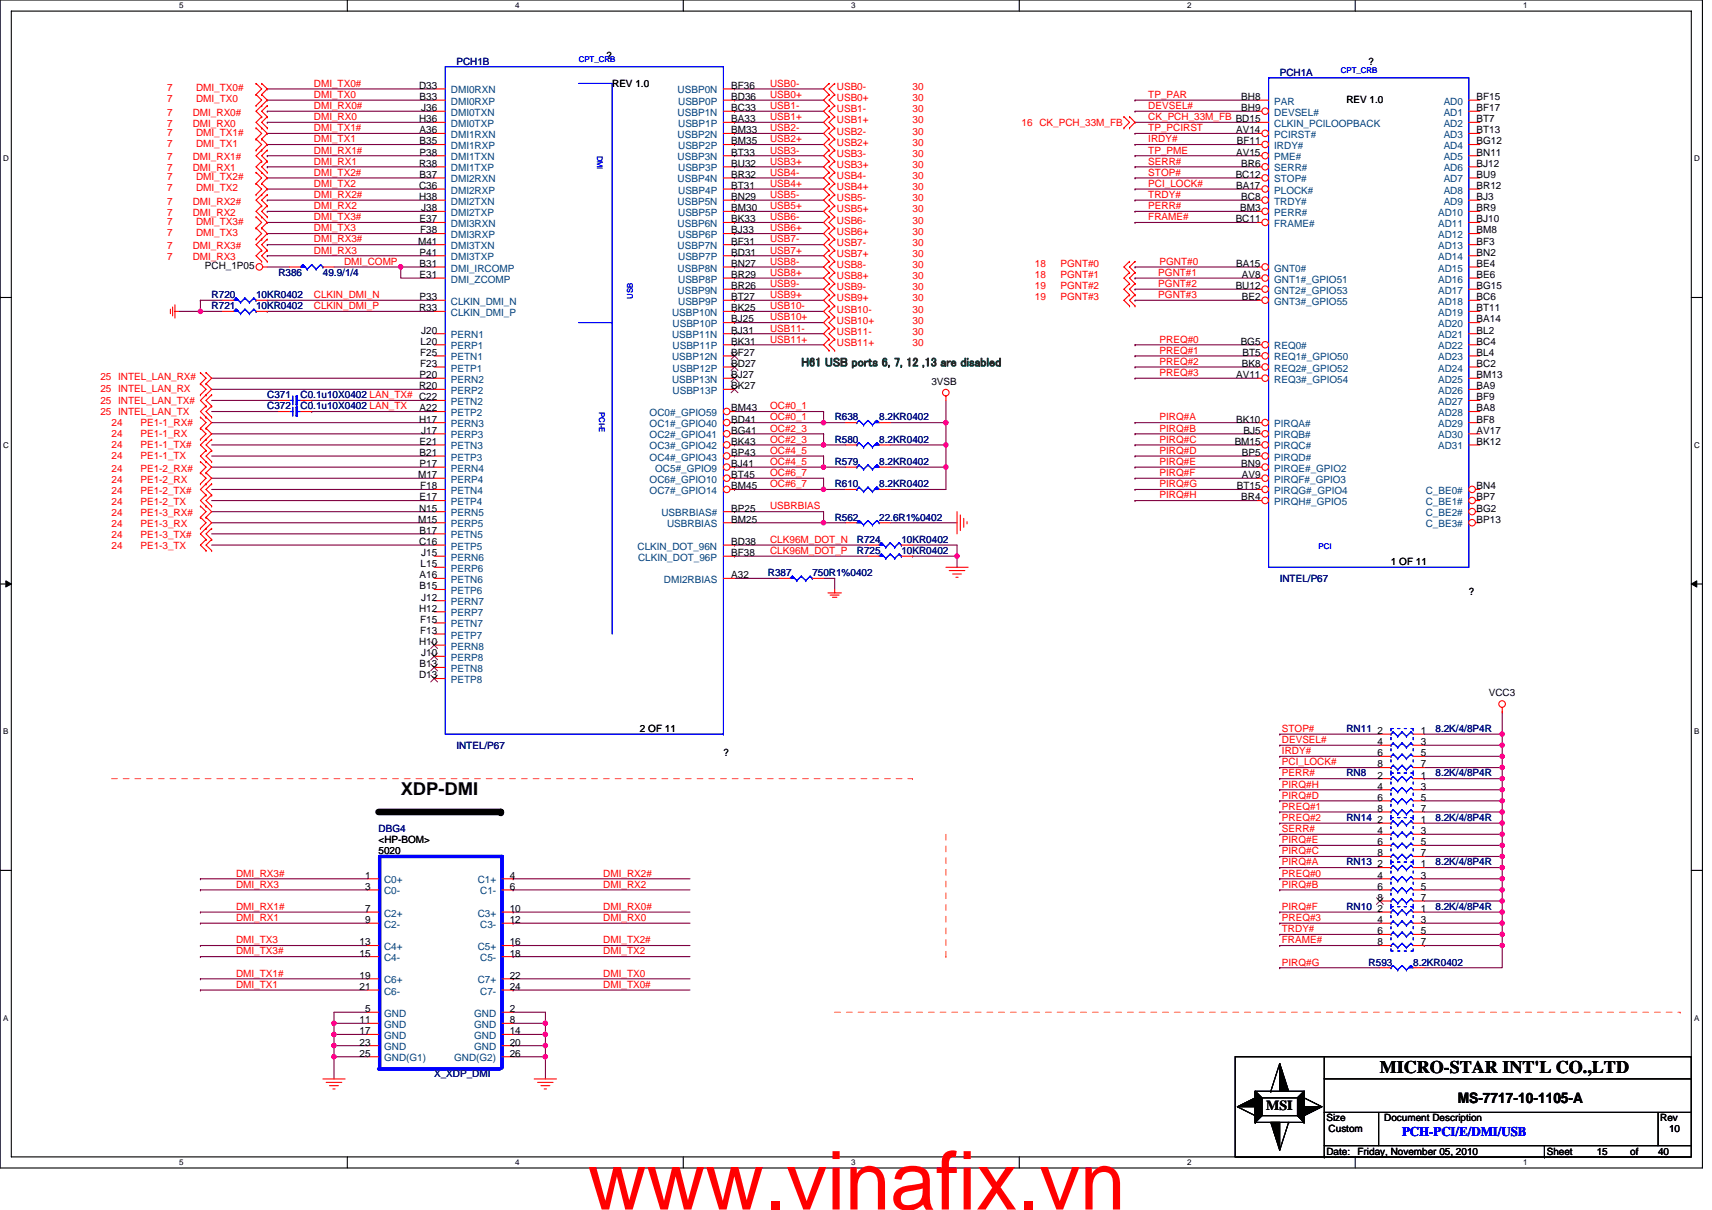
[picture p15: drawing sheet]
<svg xmlns="http://www.w3.org/2000/svg" width="297mm" height="210mm" viewBox="0 0 297 210" stroke-linecap="round" stroke-linejoin="round" font-family="sans-serif">
<defs><g id="words">
<text font-size="14.1" fill="#f00" x="102" y="209.9">www.vinafix.vn</text>
<g font-size="3.1">
<text x="69.5" y="138">XDP-DMI</text>
<text x="239.4" y="186.2">MICRO-STAR INT'L CO.,LTD</text>
</g>
<text font-size="2.5" x="252.9" y="191.5">MS-7717-10-1105-A</text>
<text font-size="2.4" x="219.7" y="192.7">MSI</text>
<text font-size="2.3" fill="#00f" x="243.3" y="197.1">PCH-PCI/E/DMI/USB</text>
<text font-size="2.1" fill="#008000" x="139" y="63.6">H61 USB ports 6, 7, 12 ,13 are disabled</text>
<g font-size="1.7" fill="#000080">
<text x="79.2" y="11.2">PCH1B</text>
<text x="222" y="13.1">PCH1A</text>
<text x="48.3" y="47.9">R386</text>
<text x="56" y="47.9">49.9/1/4</text>
<text x="36.7" y="51.7">R720</text>
<text x="36.7" y="53.7">R721</text>
<text x="44.4" y="51.7">10KR0402</text>
<text x="44.4" y="53.7">10KR0402</text>
<text x="46.4" y="69.1">C371</text>
<text x="46.4" y="71">C372</text>
<text x="52.2" y="69.1">C0.1u10X0402 LAN_TX# C22</text>
<text x="52.2" y="71">C0.1u10X0402 LAN_TX</text>
<text x="144.8" y="76.8">R580</text>
<text x="144.8" y="73">R638</text>
<text x="152.5" y="76.8">8.2KR0402</text>
<text x="152.5" y="73">8.2KR0402</text>
<text x="144.8" y="80.7">R579</text>
<text x="152.5" y="80.7">8.2KR0402</text>
<text x="144.8" y="84.5">R610</text>
<text x="152.5" y="84.5">8.2KR0402</text>
<text x="144.8" y="90.3">R562</text>
<text x="148.7" y="94.2">R724</text>
<text x="152.5" y="90.3">22.6R1%0402</text>
<text x="156.4" y="94.2">10KR0402</text>
<text x="133.2" y="100">R387</text>
<text x="140.9" y="100">750R1%0402</text>
<text x="148.7" y="96.1">R725</text>
<text x="156.4" y="96.1">10KR0402</text>
<text x="222" y="101">INTEL/P67</text>
<text x="79.2" y="129.9">INTEL/P67</text>
<text x="233.6" y="127">RN11</text>
<text x="249.1" y="127">8.2K/4/8P4R</text>
<text x="233.6" y="134.7">RN8</text>
<text x="249.1" y="134.7">8.2K/4/8P4R</text>
<text x="233.6" y="142.5">RN14</text>
<text x="249.1" y="142.5">8.2K/4/8P4R</text>
<text x="65.7" y="144.4">DBG4</text>
<text x="233.6" y="150.2">RN13</text>
<text x="249.1" y="150.2">8.2K/4/8P4R</text>
<text x="233.6" y="157.9">RN10</text>
<text x="249.1" y="157.9">8.2K/4/8P4R</text>
<text x="237.5" y="167.6">R593</text>
<text x="245.2" y="167.6">8.2KR0402</text>
<text x="75.3" y="186.9">X_XDP_DMI</text>
</g>
<g font-size="1.7">
<text x="105.2" y="10.2">?</text>
<text x="237.5" y="11.2">?</text>
<text x="72.7" y="15.4">D33</text>
<text x="72.8" y="17.4">B33</text>
<text x="106.2" y="15">REV 1.0</text>
<text x="126.9" y="17.4">BD36</text>
<text x="126.9" y="15.4">BF36</text>
<text x="215.4" y="17.4">BH8</text>
<text x="233.6" y="17.9">REV 1.0</text>
<text x="256.2" y="17.4">BF15</text>
<text x="72.7" y="21.2">H36</text>
<text x="72.8" y="23.1">A36</text>
<text x="73.1" y="19.3">J36</text>
<text x="126.9" y="21.2">BA33</text>
<text x="126.9" y="23.1">BM33</text>
<text x="126.9" y="19.3">BC33</text>
<text x="214.5" y="23.1">AV14</text>
<text x="215.4" y="19.3">BH9</text>
<text x="256.2" y="23.1">BT13</text>
<text x="256.2" y="21.2">BT7</text>
<text x="256.2" y="19.3">BF17</text>
<text x="72.7" y="28.9">R38</text>
<text x="72.8" y="27">P38</text>
<text x="72.8" y="25.1">B35</text>
<text x="126.9" y="28.9">BU32</text>
<text x="126.9" y="25.1">BM35</text>
<text x="126.9" y="27">BT33</text>
<text x="214.5" y="27">AV15</text>
<text x="214.6" y="25.1">BF11</text>
<text x="215.4" y="28.9">BR6</text>
<text x="256.2" y="25.1">BG12</text>
<text x="256.2" y="28.9">BJ12</text>
<text x="256.2" y="27">BN11</text>
<text x="72.7" y="34.7">H38</text>
<text x="72.7" y="32.8">C36</text>
<text x="72.8" y="30.9">B37</text>
<text x="126.9" y="32.8">BT31</text>
<text x="126.9" y="34.7">BN29</text>
<text x="126.9" y="30.9">BR32</text>
<text x="214.4" y="30.9">BC12</text>
<text x="214.5" y="32.8">BA17</text>
<text x="215.4" y="34.7">BC8</text>
<text x="256.2" y="34.7">BJ3</text>
<text x="256.2" y="32.8">BR12</text>
<text x="256.2" y="30.9">BU9</text>
<text x="72.8" y="38.6">E37</text>
<text x="72.9" y="40.5">F38</text>
<text x="73.1" y="36.7">J38</text>
<text x="126.9" y="40.5">BJ33</text>
<text x="126.9" y="36.7">BM30</text>
<text x="126.9" y="38.6">BK33</text>
<text x="214.4" y="38.6">BC11</text>
<text x="215.2" y="36.7">BM3</text>
<text x="256.2" y="40.5">BM8</text>
<text x="256.2" y="38.6">BJ10</text>
<text x="256.2" y="36.7">BR9</text>
<text x="35.6" y="46.7">PCH_1P05</text>
<text x="72.5" y="42.4">M41</text>
<text x="72.8" y="46.3">B31</text>
<text x="72.8" y="44.4">P41</text>
<text x="126.9" y="44.4">BD31</text>
<text x="126.9" y="46.3">BN27</text>
<text x="126.9" y="42.4">BF31</text>
<text x="214.5" y="46.3">BA15</text>
<text x="256.2" y="46.3">BE4</text>
<text x="256.2" y="44.4">BN2</text>
<text x="256.2" y="42.4">BF3</text>
<text x="72.8" y="52.1">P33</text>
<text x="72.8" y="48.2">E31</text>
<text x="126.9" y="52.1">BT27</text>
<text x="126.9" y="48.2">BR29</text>
<text x="126.9" y="50.2">BR26</text>
<text x="214.4" y="50.2">BU12</text>
<text x="215.5" y="52.1">BE2</text>
<text x="215.5" y="48.2">AV8</text>
<text x="256.2" y="52.1">BC6</text>
<text x="256.2" y="50.2">BG15</text>
<text x="256.2" y="48.2">BE6</text>
<text x="72.7" y="54">R33</text>
<text x="73" y="59.8">L20</text>
<text x="73.1" y="57.9">J20</text>
<text x="126.9" y="57.9">BJ31</text>
<text x="126.9" y="54">BK25</text>
<text x="126.9" y="59.8">BK31</text>
<text x="126.9" y="56">BJ25</text>
<text x="215.3" y="59.8">BG5</text>
<text x="256.2" y="59.8">BC4</text>
<text x="256.2" y="57.9">BL2</text>
<text x="256.2" y="56">BA14</text>
<text x="256.2" y="54">BT11</text>
<text x="72.8" y="65.6">P20</text>
<text x="72.9" y="61.7">F25</text>
<text x="72.9" y="63.7">F23</text>
<text x="126.9" y="65.6">BJ27</text>
<text x="126.9" y="61.7">BF27</text>
<text x="126.9" y="63.7">BD27</text>
<text x="214.5" y="65.6">AV11</text>
<text x="215.5" y="63.7">BK8</text>
<text x="215.6" y="61.7">BT5</text>
<text x="256.2" y="65.6">BM13</text>
<text x="256.2" y="63.7">BC2</text>
<text x="256.2" y="61.7">BL4</text>
<text x="72.7" y="67.5">R20</text>
<text x="72.8" y="71.4">A22</text>
<text x="126.9" y="67.5">BK27</text>
<text x="126.9" y="71.4">BM43</text>
<text x="161.6" y="66.8">3VSB</text>
<text x="256.2" y="71.4">BA8</text>
<text x="256.2" y="69.5">BF9</text>
<text x="256.2" y="67.5">BA9</text>
<text x="72.7" y="73.3">H17</text>
<text x="72.8" y="77.2">E21</text>
<text x="73.1" y="75.3">J17</text>
<text x="126.9" y="77.2">BK43</text>
<text x="126.9" y="75.3">BG41</text>
<text x="126.9" y="73.3">BD41</text>
<text x="214.2" y="77.2">BM15</text>
<text x="214.5" y="73.3">BK10</text>
<text x="215.7" y="75.3">BJ5</text>
<text x="256.2" y="77.2">BK12</text>
<text x="256.2" y="75.3">AV17</text>
<text x="256.2" y="73.3">BF8</text>
<text x="72.5" y="83">M17</text>
<text x="72.8" y="79.1">B21</text>
<text x="72.8" y="81">P17</text>
<text x="126.9" y="81">BJ41</text>
<text x="126.9" y="83">BT45</text>
<text x="126.9" y="79.1">BP43</text>
<text x="215.4" y="81">BN9</text>
<text x="215.5" y="79.1">BP5</text>
<text x="215.5" y="83">AV9</text>
<text x="72.7" y="88.8">N15</text>
<text x="72.8" y="86.8">E17</text>
<text x="72.9" y="84.9">F18</text>
<text x="126.9" y="88.8">BP25</text>
<text x="126.9" y="84.9">BM45</text>
<text x="214.6" y="84.9">BT15</text>
<text x="215.4" y="86.8">BR4</text>
<text x="256.2" y="88.8">BG2</text>
<text x="256.2" y="86.8">BP7</text>
<text x="256.2" y="84.9">BN4</text>
<text x="72.5" y="90.7">M15</text>
<text x="72.7" y="94.6">C16</text>
<text x="72.8" y="92.6">B17</text>
<text x="126.9" y="90.7">BM25</text>
<text x="126.9" y="94.6">BD38</text>
<text x="256.2" y="90.7">BP13</text>
<text x="72.8" y="100.4">A16</text>
<text x="73" y="98.4">L15</text>
<text x="73.1" y="96.5">J15</text>
<text x="126.9" y="100.4">A32</text>
<text x="126.9" y="96.5">BF38</text>
<text x="241.3" y="98.1">1 OF 11</text>
<text x="72.7" y="106.2">H12</text>
<text x="72.8" y="102.3">B15</text>
<text x="73.1" y="104.2">J12</text>
<text x="254.8" y="103.3">?</text>
<text x="72.7" y="111.9">H10</text>
<text x="72.9" y="108.1">F15</text>
<text x="72.9" y="110">F13</text>
<text x="73.1" y="113.9">J10</text>
<text x="72.7" y="117.7">D13</text>
<text x="72.8" y="115.8">B13</text>
<text x="258.3" y="120.8">VCC3</text>
<text x="111" y="127">2 OF 11</text>
<text x="125.5" y="131.3">?</text>
<text x="239" y="127.4">2</text>
<text x="239" y="129.3">4</text>
<text x="239" y="131.2">6</text>
<text x="246.5" y="127.4">1</text>
<text x="246.5" y="129.3">3</text>
<text x="246.5" y="131.2">5</text>
<text x="239" y="133.2">8</text>
<text x="239" y="135.1">2</text>
<text x="239" y="137">4</text>
<text x="246.5" y="133.2">7</text>
<text x="246.5" y="135.1">1</text>
<text x="246.5" y="137">3</text>
<text x="239" y="142.8">2</text>
<text x="239" y="139">6</text>
<text x="239" y="140.9">8</text>
<text x="246.5" y="142.8">1</text>
<text x="246.5" y="139">5</text>
<text x="246.5" y="140.9">7</text>
<text x="65.7" y="146.3">&lt;HP-BOM&gt;</text>
<text x="65.7" y="148.3">5020</text>
<text x="239" y="144.8">4</text>
<text x="239" y="146.7">6</text>
<text x="239" y="148.6">8</text>
<text x="246.5" y="144.8">3</text>
<text x="246.5" y="146.7">5</text>
<text x="246.5" y="148.6">7</text>
<text x="63.3" y="154.4">3</text>
<text x="63.3" y="152.5">1</text>
<text x="88.5" y="154.4">6</text>
<text x="88.5" y="152.5">4</text>
<text x="239" y="150.5">2</text>
<text x="239" y="152.5">4</text>
<text x="239" y="154.4">6</text>
<text x="246.5" y="150.5">1</text>
<text x="246.5" y="152.5">3</text>
<text x="246.5" y="154.4">5</text>
<text x="63.3" y="160.2">9</text>
<text x="63.3" y="158.3">7</text>
<text x="88.5" y="160.2">12</text>
<text x="88.5" y="158.3">10</text>
<text x="239" y="158.3">2</text>
<text x="239" y="160.2">4</text>
<text x="239" y="156.3">8</text>
<text x="246.5" y="158.3">1</text>
<text x="246.5" y="160.2">3</text>
<text x="246.5" y="156.3">7</text>
<text x="62.4" y="166">15</text>
<text x="62.4" y="164.1">13</text>
<text x="88.5" y="166">18</text>
<text x="88.5" y="164.1">16</text>
<text x="239" y="162.1">6</text>
<text x="239" y="164.1">8</text>
<text x="246.5" y="162.1">5</text>
<text x="246.5" y="164.1">7</text>
<text x="62.4" y="171.8">21</text>
<text x="62.4" y="169.8">19</text>
<text x="88.5" y="171.8">24</text>
<text x="88.5" y="169.8">22</text>
<text x="62.4" y="177.6">11</text>
<text x="62.4" y="179.5">17</text>
<text x="63.3" y="175.6">5</text>
<text x="88.5" y="179.5">14</text>
<text x="88.5" y="177.6">8</text>
<text x="88.5" y="175.6">2</text>
<text x="62.4" y="181.4">23</text>
<text x="62.4" y="183.4">25</text>
<text x="88.5" y="183.4">26</text>
<text x="88.5" y="181.4">20</text>
<text x="230.1" y="194.6">Size</text>
<text x="230.5" y="196.5">Custom</text>
<text x="240.2" y="194.6">Document Description</text>
<text x="288.1" y="194.6">Rev</text>
<text x="289.6" y="196.5">10</text>
<text x="230.1" y="200.4">Date:</text>
<text x="235.5" y="200.4">Friday, November 05, 2010</text>
<text x="268.4" y="200.4">Sheet</text>
<text x="277" y="200.4">15</text>
<text x="282.8" y="200.4">of</text>
<text x="287.7" y="200.4">40</text>
</g>
<g font-size="1.7" fill="#f00">
<text x="29" y="17.8">7</text>
<text x="29" y="15.8">7</text>
<text x="34" y="17.8">DMI_TX0</text>
<text x="34" y="15.8">DMI_TX0#</text>
<text x="54.5" y="17">DMI_TX0</text>
<text x="54.5" y="15">DMI_TX0#</text>
<text x="133.6" y="15">USB0-</text>
<text x="133.6" y="17">USB0+</text>
<text x="145.2" y="17.6">USB0+</text>
<text x="145.2" y="15.6">USB0-</text>
<text x="158.3" y="17.6">30</text>
<text x="158.3" y="15.6">30</text>
<text x="199.2" y="17">TP_PAR</text>
<text x="29" y="22">7</text>
<text x="29" y="20.1">7</text>
<text x="29" y="23.5">7</text>
<text x="33.4" y="22">DMI_RX0</text>
<text x="33.4" y="20.1">DMI_RX0#</text>
<text x="34" y="23.5">DMI_TX1#</text>
<text x="54.5" y="22.8">DMI_TX1#</text>
<text x="54.5" y="20.8">DMI_RX0</text>
<text x="54.5" y="18.9">DMI_RX0#</text>
<text x="133.6" y="22.8">USB2-</text>
<text x="133.6" y="18.9">USB1-</text>
<text x="133.6" y="20.8">USB1+</text>
<text x="145.2" y="21.4">USB1+</text>
<text x="145.2" y="19.5">USB1-</text>
<text x="145.2" y="23.3">USB2-</text>
<text x="158.3" y="21.4">30</text>
<text x="158.3" y="19.5">30</text>
<text x="158.3" y="23.3">30</text>
<text x="177.2" y="21.8">16 CK_PCH_33M_FB</text>
<text x="199.2" y="20.8">CK_PCH_33M_FB BD15</text>
<text x="199.2" y="18.9">DEVSEL#</text>
<text x="199.2" y="22.8">TP_PCIRST</text>
<text x="29" y="29.7">7</text>
<text x="29" y="27.8">7</text>
<text x="29" y="25.5">7</text>
<text x="33.4" y="29.7">DMI_RX1</text>
<text x="33.4" y="27.8">DMI_RX1#</text>
<text x="34" y="25.5">DMI_TX1</text>
<text x="54.5" y="24.7">DMI_TX1</text>
<text x="54.5" y="28.6">DMI_RX1</text>
<text x="54.5" y="26.6">DMI_RX1#</text>
<text x="133.6" y="24.7">USB2+</text>
<text x="133.6" y="26.6">USB3-</text>
<text x="133.6" y="28.6">USB3+</text>
<text x="145.2" y="25.3">USB2+</text>
<text x="145.2" y="29.1">USB3+</text>
<text x="145.2" y="27.2">USB3-</text>
<text x="158.3" y="25.3">30</text>
<text x="158.3" y="29.1">30</text>
<text x="158.3" y="27.2">30</text>
<text x="199.2" y="24.7">IRDY#</text>
<text x="199.2" y="28.6">SERR#</text>
<text x="199.2" y="26.6">TP_PME</text>
<text x="29" y="35.5">7</text>
<text x="29" y="33.2">7</text>
<text x="29" y="31.3">7</text>
<text x="33.4" y="35.5">DMI_RX2#</text>
<text x="34" y="33.2">DMI_TX2</text>
<text x="34" y="31.3">DMI_TX2#</text>
<text x="54.5" y="32.4">DMI_TX2</text>
<text x="54.5" y="30.5">DMI_TX2#</text>
<text x="54.5" y="34.4">DMI_RX2#</text>
<text x="133.6" y="30.5">USB4-</text>
<text x="133.6" y="32.4">USB4+</text>
<text x="133.6" y="34.4">USB5-</text>
<text x="145.2" y="33">USB4+</text>
<text x="145.2" y="31.1">USB4-</text>
<text x="145.2" y="34.9">USB5-</text>
<text x="158.3" y="33">30</text>
<text x="158.3" y="31.1">30</text>
<text x="158.3" y="34.9">30</text>
<text x="199.2" y="34.4">TRDY#</text>
<text x="199.2" y="30.5">STOP#</text>
<text x="199.2" y="32.4">PCI_LOCK#</text>
<text x="29" y="37.4">7</text>
<text x="29" y="40.9">7</text>
<text x="29" y="39">7</text>
<text x="33.4" y="37.4">DMI_RX2</text>
<text x="34" y="40.9">DMI_TX3</text>
<text x="34" y="39">DMI_TX3#</text>
<text x="54.5" y="40.2">DMI_TX3</text>
<text x="54.5" y="38.2">DMI_TX3#</text>
<text x="54.5" y="36.3">DMI_RX2</text>
<text x="133.6" y="38.2">USB6-</text>
<text x="133.6" y="40.2">USB6+</text>
<text x="133.6" y="36.3">USB5+</text>
<text x="145.2" y="36.9">USB5+</text>
<text x="145.2" y="40.7">USB6+</text>
<text x="145.2" y="38.8">USB6-</text>
<text x="158.3" y="36.9">30</text>
<text x="158.3" y="40.7">30</text>
<text x="158.3" y="38.8">30</text>
<text x="199.2" y="36.3">PERR#</text>
<text x="199.2" y="38.2">FRAME#</text>
<text x="29" y="45.2">7</text>
<text x="29" y="43.2">7</text>
<text x="33.4" y="45.2">DMI_RX3</text>
<text x="33.4" y="43.2">DMI_RX3#</text>
<text x="54.5" y="42.1">DMI_RX3#</text>
<text x="54.5" y="44">DMI_RX3</text>
<text x="59.7" y="46">DMI_COMP</text>
<text x="133.6" y="42.1">USB7-</text>
<text x="133.6" y="44">USB7+</text>
<text x="133.6" y="46">USB8-</text>
<text x="133.6" y="47.9">USB8+</text>
<text x="145.2" y="44.6">USB7+</text>
<text x="145.2" y="42.7">USB7-</text>
<text x="145.2" y="46.5">USB8-</text>
<text x="158.3" y="44.6">30</text>
<text x="158.3" y="42.7">30</text>
<text x="158.3" y="46.5">30</text>
<text x="179.6" y="46.3">18</text>
<text x="184" y="46.3">PGNT#0</text>
<text x="201" y="47.9">PGNT#1</text>
<text x="201.2" y="46">PGNT#0</text>
<text x="54.5" y="51.7">CLKIN_DMI_N</text>
<text x="54.5" y="53.7">CLKIN_DMI_P</text>
<text x="133.6" y="53.7">USB10-</text>
<text x="133.6" y="49.8">USB9-</text>
<text x="133.6" y="51.7">USB9+</text>
<text x="145.2" y="48.5">USB8+</text>
<text x="145.2" y="52.3">USB9+</text>
<text x="145.2" y="50.4">USB9-</text>
<text x="158.3" y="48.5">30</text>
<text x="158.3" y="52.3">30</text>
<text x="158.3" y="50.4">30</text>
<text x="179.6" y="50.2">19</text>
<text x="179.6" y="52.1">19</text>
<text x="179.6" y="48.3">18</text>
<text x="184" y="50.2">PGNT#2</text>
<text x="184" y="52.1">PGNT#3</text>
<text x="184" y="48.3">PGNT#1</text>
<text x="201" y="49.8">PGNT#2</text>
<text x="201" y="51.7">PGNT#3</text>
<text x="133.6" y="55.6">USB10+</text>
<text x="133.6" y="57.5">USB11-</text>
<text x="133.6" y="59.5">USB11+</text>
<text x="145.2" y="56.2">USB10+</text>
<text x="145.2" y="54.3">USB10-</text>
<text x="145.2" y="58.1">USB11-</text>
<text x="158.3" y="56.2">30</text>
<text x="158.3" y="54.3">30</text>
<text x="158.3" y="58.1">30</text>
<text x="201.2" y="59.5">PREQ#0</text>
<text x="145.2" y="60">USB11+</text>
<text x="158.3" y="60">30</text>
<text x="201.2" y="65.3">PREQ#3</text>
<text x="201.2" y="63.3">PREQ#2</text>
<text x="201.2" y="61.4">PREQ#1</text>
<text x="17.4" y="70.1">25 INTEL_LAN_TX#</text>
<text x="17.4" y="67.9">25 INTEL_LAN_RX</text>
<text x="17.4" y="66">25 INTEL_LAN_RX#</text>
<text x="133.6" y="71">OC#0_1</text>
<text x="17.4" y="72">25 INTEL_LAN_TX</text>
<text x="19.3" y="77.8">24</text>
<text x="19.3" y="75.9">24</text>
<text x="19.3" y="73.9">24</text>
<text x="24.4" y="77.8">PE1-1_TX#</text>
<text x="24.4" y="75.9">PE1-1_RX</text>
<text x="24.4" y="73.9">PE1-1_RX#</text>
<text x="133.6" y="74.9">OC#2_3</text>
<text x="133.6" y="73">OC#0_1</text>
<text x="133.6" y="76.8">OC#2_3</text>
<text x="201.2" y="73">PIRQ#A</text>
<text x="201.2" y="74.9">PIRQ#B</text>
<text x="201.2" y="76.8">PIRQ#C</text>
<text x="19.3" y="79.7">24</text>
<text x="19.3" y="83.8">24</text>
<text x="19.3" y="81.9">24</text>
<text x="24.4" y="79.7">PE1-1_TX</text>
<text x="24.4" y="83.8">PE1-2_RX</text>
<text x="24.4" y="81.9">PE1-2_RX#</text>
<text x="133.6" y="78.8">OC#4_5</text>
<text x="133.6" y="80.7">OC#4_5</text>
<text x="133.6" y="82.6">OC#6_7</text>
<text x="201.2" y="78.8">PIRQ#D</text>
<text x="201.2" y="80.7">PIRQ#E</text>
<text x="201.2" y="82.6">PIRQ#F</text>
<text x="19.3" y="87.6">24</text>
<text x="19.3" y="85.7">24</text>
<text x="19.3" y="89.6">24</text>
<text x="24.4" y="87.6">PE1-2_TX</text>
<text x="24.4" y="85.7">PE1-2_TX#</text>
<text x="24.4" y="89.6">PE1-3_RX#</text>
<text x="133.6" y="88.4">USBRBIAS</text>
<text x="133.6" y="84.6">OC#6_7</text>
<text x="201.2" y="84.6">PIRQ#G</text>
<text x="201.2" y="86.5">PIRQ#H</text>
<text x="19.3" y="95.4">24</text>
<text x="19.3" y="93.4">24</text>
<text x="19.3" y="91.5">24</text>
<text x="24.4" y="95.4">PE1-3_TX</text>
<text x="24.4" y="93.4">PE1-3_TX#</text>
<text x="24.4" y="91.5">PE1-3_RX</text>
<text x="133.6" y="94.2">CLK96M_DOT_N</text>
<text x="133.6" y="96.1">CLK96M_DOT_P</text>
<text x="222.4" y="127">STOP#</text>
<text x="222.4" y="128.9">DEVSEL#</text>
<text x="222.4" y="130.9">IRDY#</text>
<text x="222.4" y="136.7">PIRQ#H</text>
<text x="222.4" y="134.7">PERR#</text>
<text x="222.4" y="132.8">PCI_LOCK#</text>
<text x="222.4" y="138.6">PIRQ#D</text>
<text x="222.4" y="142.5">PREQ#2</text>
<text x="222.4" y="140.5">PREQ#1</text>
<text x="222.4" y="146.3">PIRQ#E</text>
<text x="222.4" y="144.4">SERR#</text>
<text x="222.4" y="148.3">PIRQ#C</text>
<text x="41" y="152.1">DMI_RX3#</text>
<text x="41" y="154.1">DMI_RX3</text>
<text x="104.7" y="154.1">DMI_RX2</text>
<text x="104.7" y="152.1">DMI_RX2#</text>
<text x="222.4" y="154.1">PIRQ#B</text>
<text x="222.4" y="152.1">PREQ#0</text>
<text x="222.4" y="150.2">PIRQ#A</text>
<text x="41" y="157.9">DMI_RX1#</text>
<text x="41" y="159.8">DMI_RX1</text>
<text x="104.7" y="159.8">DMI_RX0</text>
<text x="104.7" y="157.9">DMI_RX0#</text>
<text x="222.4" y="161.8">TRDY#</text>
<text x="222.4" y="159.8">PREQ#3</text>
<text x="222.4" y="157.9">PIRQ#F</text>
<text x="41" y="163.7">DMI_TX3</text>
<text x="41" y="165.6">DMI_TX3#</text>
<text x="104.7" y="163.7">DMI_TX2#</text>
<text x="104.7" y="165.6">DMI_TX2</text>
<text x="222.4" y="163.7">FRAME#</text>
<text x="222.4" y="167.6">PIRQ#G</text>
<text x="41" y="169.5">DMI_TX1#</text>
<text x="41" y="171.4">DMI_TX1</text>
<text x="104.7" y="169.5">DMI_TX0</text>
<text x="104.7" y="171.4">DMI_TX0#</text>
</g>
<g font-size="1.7" fill="#004080">
<text x="78.2" y="16.2">DMI0RXN</text>
<text x="117.6" y="16.2">USBP0N</text>
<text x="78.2" y="23.9">DMI1RXN</text>
<text x="78.2" y="22">DMI0TXP</text>
<text x="78.2" y="20.1">DMI0TXN</text>
<text x="78.2" y="18.2">DMI0RXP</text>
<text x="117.6" y="23.9">USBP2N</text>
<text x="117.6" y="20.1">USBP1N</text>
<text x="117.7" y="22">USBP1P</text>
<text x="117.7" y="18.2">USBP0P</text>
<text x="221.1" y="23.9">PCIRST#</text>
<text x="221.1" y="22">CLKIN_PCILOOPBACK</text>
<text x="221.1" y="18.2">PAR</text>
<text x="221.1" y="20.1">DEVSEL#</text>
<text x="250.5" y="18.2">AD0</text>
<text x="250.5" y="23.9">AD3</text>
<text x="250.5" y="22">AD2</text>
<text x="250.5" y="20.1">AD1</text>
<text x="78.2" y="29.7">DMI1TXP</text>
<text x="78.2" y="27.8">DMI1TXN</text>
<text x="78.2" y="25.9">DMI1RXP</text>
<text x="117.6" y="27.8">USBP3N</text>
<text x="117.7" y="29.7">USBP3P</text>
<text x="117.7" y="25.9">USBP2P</text>
<text x="221.1" y="29.7">SERR#</text>
<text x="221.1" y="27.8">PME#</text>
<text x="221.1" y="25.9">IRDY#</text>
<text x="250.5" y="25.9">AD4</text>
<text x="250.5" y="29.7">AD6</text>
<text x="250.5" y="27.8">AD5</text>
<text x="78.2" y="35.5">DMI2TXN</text>
<text x="78.2" y="33.6">DMI2RXP</text>
<text x="78.2" y="31.7">DMI2RXN</text>
<text x="117.6" y="35.5">USBP5N</text>
<text x="117.6" y="31.7">USBP4N</text>
<text x="117.7" y="33.6">USBP4P</text>
<text x="221.1" y="35.5">TRDY#</text>
<text x="221.1" y="33.6">PLOCK#</text>
<text x="221.1" y="31.7">STOP#</text>
<text x="250.5" y="35.5">AD9</text>
<text x="250.5" y="33.6">AD8</text>
<text x="250.5" y="31.7">AD7</text>
<text x="78.2" y="41.3">DMI3RXP</text>
<text x="78.2" y="39.4">DMI3RXN</text>
<text x="78.2" y="37.5">DMI2TXP</text>
<text x="117.6" y="39.4">USBP6N</text>
<text x="117.7" y="41.3">USBP6P</text>
<text x="117.7" y="37.5">USBP5P</text>
<text x="221.1" y="39.4">FRAME#</text>
<text x="221.1" y="37.5">PERR#</text>
<text x="249.5" y="41.3">AD12</text>
<text x="249.5" y="39.4">AD11</text>
<text x="249.5" y="37.5">AD10</text>
<text x="78.2" y="47.1">DMI_IRCOMP</text>
<text x="78.2" y="45.2">DMI3TXP</text>
<text x="78.2" y="43.2">DMI3TXN</text>
<text x="117.6" y="47.1">USBP8N</text>
<text x="117.6" y="43.2">USBP7N</text>
<text x="117.7" y="45.2">USBP7P</text>
<text x="221.1" y="47.1">GNT0#</text>
<text x="249.5" y="47.1">AD15</text>
<text x="249.5" y="45.2">AD14</text>
<text x="249.5" y="43.2">AD13</text>
<text x="78.2" y="52.9">CLKIN_DMI_N</text>
<text x="78.2" y="49">DMI_ZCOMP</text>
<text x="117.6" y="51">USBP9N</text>
<text x="117.7" y="52.9">USBP9P</text>
<text x="117.7" y="49">USBP8P</text>
<text x="221.1" y="52.9">GNT3#_GPIO55</text>
<text x="221.1" y="51">GNT2#_GPIO53</text>
<text x="221.1" y="49">GNT1#_GPIO51</text>
<text x="249.5" y="52.9">AD18</text>
<text x="249.5" y="51">AD17</text>
<text x="249.5" y="49">AD16</text>
<text x="78.2" y="54.8">CLKIN_DMI_P</text>
<text x="78.2" y="58.7">PERN1</text>
<text x="116.6" y="58.7">USBP11N</text>
<text x="116.6" y="54.8">USBP10N</text>
<text x="116.7" y="56.8">USBP10P</text>
<text x="249.5" y="58.7">AD21</text>
<text x="249.5" y="56.8">AD20</text>
<text x="249.5" y="54.8">AD19</text>
<text x="78.2" y="60.6">PERP1</text>
<text x="78.2" y="62.5">PETN1</text>
<text x="78.2" y="64.5">PETP1</text>
<text x="116.6" y="62.5">USBP12N</text>
<text x="116.7" y="64.5">USBP12P</text>
<text x="116.7" y="60.6">USBP11P</text>
<text x="221.1" y="62.5">REQ1#_GPIO50</text>
<text x="221.1" y="64.5">REQ2#_GPIO52</text>
<text x="221.1" y="60.6">REQ0#</text>
<text x="249.5" y="64.5">AD24</text>
<text x="249.5" y="62.5">AD23</text>
<text x="249.5" y="60.6">AD22</text>
<text x="78.2" y="68.3">PERP2</text>
<text x="78.2" y="70.3">PETN2</text>
<text x="78.2" y="66.4">PERN2</text>
<text x="116.6" y="66.4">USBP13N</text>
<text x="116.7" y="68.3">USBP13P</text>
<text x="221.1" y="66.4">REQ3#_GPIO54</text>
<text x="249.5" y="70.3">AD27</text>
<text x="249.5" y="68.3">AD26</text>
<text x="249.5" y="66.4">AD25</text>
<text x="78.2" y="72.2">PETP2</text>
<text x="78.2" y="74.1">PERN3</text>
<text x="78.2" y="76.1">PERP3</text>
<text x="78.2" y="78">PETN3</text>
<text x="112.7" y="78">OC3#_GPIO42</text>
<text x="112.7" y="76.1">OC2#_GPIO41</text>
<text x="112.7" y="74.1">OC1#_GPIO40</text>
<text x="112.7" y="72.2">OC0#_GPIO59</text>
<text x="221.1" y="78">PIRQC#</text>
<text x="221.1" y="76.1">PIRQB#</text>
<text x="221.1" y="74.1">PIRQA#</text>
<text x="249.5" y="78">AD31</text>
<text x="249.5" y="76.1">AD30</text>
<text x="249.5" y="74.1">AD29</text>
<text x="249.5" y="72.2">AD28</text>
<text x="78.2" y="79.9">PETP3</text>
<text x="78.2" y="81.9">PERN4</text>
<text x="78.2" y="83.8">PERP4</text>
<text x="112.7" y="83.8">OC6#_GPIO10</text>
<text x="112.7" y="79.9">OC4#_GPIO43</text>
<text x="113.7" y="81.9">OC5#_GPIO9</text>
<text x="221.1" y="79.9">PIRQD#</text>
<text x="221.1" y="81.9">PIRQE#_GPIO2</text>
<text x="221.1" y="83.8">PIRQF#_GPIO3</text>
<text x="78.2" y="89.6">PERN5</text>
<text x="78.2" y="87.7">PETP4</text>
<text x="78.2" y="85.7">PETN4</text>
<text x="112.7" y="85.7">OC7#_GPIO14</text>
<text x="114.8" y="89.6">USBRBIAS#</text>
<text x="221.1" y="87.7">PIRQH#_GPIO5</text>
<text x="221.1" y="85.7">PIRQG#_GPIO4</text>
<text x="247.4" y="89.6">C_BE2#</text>
<text x="247.4" y="87.7">C_BE1#</text>
<text x="247.4" y="85.7">C_BE0#</text>
<text x="78.2" y="95.4">PETP5</text>
<text x="78.2" y="93.4">PETN5</text>
<text x="78.2" y="91.5">PERP5</text>
<text x="110.6" y="95.4">CLKIN_DOT_96N</text>
<text x="115.7" y="91.5">USBRBIAS</text>
<text x="247.4" y="91.5">C_BE3#</text>
<text x="78.2" y="101.2">PETN6</text>
<text x="78.2" y="99.2">PERP6</text>
<text x="78.2" y="97.3">PERN6</text>
<text x="110.7" y="97.3">CLKIN_DOT_96P</text>
<text x="115.2" y="101.2">DMI2RBIAS</text>
<text x="78.2" y="107">PERP7</text>
<text x="78.2" y="105">PERN7</text>
<text x="78.2" y="103.1">PETP6</text>
<text x="78.2" y="108.9">PETN7</text>
<text x="78.2" y="110.8">PETP7</text>
<text x="78.2" y="112.7">PERN8</text>
<text x="78.2" y="118.5">PETP8</text>
<text x="78.2" y="116.6">PETN8</text>
<text x="78.2" y="114.7">PERP8</text>
<text x="66.7" y="155.2">C0-</text>
<text x="66.7" y="153.3">C0+</text>
<text x="82.9" y="153.3">C1+</text>
<text x="83.3" y="155.2">C1-</text>
<text x="66.7" y="161">C2-</text>
<text x="66.7" y="159.1">C2+</text>
<text x="82.9" y="159.1">C3+</text>
<text x="83.3" y="161">C3-</text>
<text x="66.7" y="166.8">C4-</text>
<text x="66.7" y="164.9">C4+</text>
<text x="82.9" y="164.9">C5+</text>
<text x="83.3" y="166.8">C5-</text>
<text x="66.7" y="172.6">C6-</text>
<text x="66.7" y="170.6">C6+</text>
<text x="82.9" y="170.6">C7+</text>
<text x="83.3" y="172.6">C7-</text>
<text x="66.7" y="178.4">GND</text>
<text x="66.7" y="176.4">GND</text>
<text x="82.3" y="178.4">GND</text>
<text x="82.3" y="176.4">GND</text>
<text x="66.7" y="182.2">GND</text>
<text x="66.7" y="180.3">GND</text>
<text x="66.7" y="184.2">GND(G1)</text>
<text x="78.8" y="184.2">GND(G2)</text>
<text x="82.3" y="182.2">GND</text>
<text x="82.3" y="180.3">GND</text>
</g>
<g font-size="1.4">
<text x="31.1" y="1.5">5</text>
<text x="89.4" y="1.5">4</text>
<text x="147.7" y="1.5">3</text>
<text x="206" y="1.5">2</text>
<text x="264.3" y="1.5">1</text>
<text x=".5" y="28">D</text>
<text x="293.9" y="28">D</text>
<text x=".5" y="77.7">C</text>
<text x="293.9" y="77.7">C</text>
<text x=".5" y="127.4">B</text>
<text x="293.9" y="127.4">B</text>
<text x=".5" y="177.1">A</text>
<text x="293.9" y="177.1">A</text>
<text x="31.1" y="202.2">5</text>
<text x="89.4" y="202.2">4</text>
<text x="147.7" y="202.2">3</text>
<text x="206" y="202.2">2</text>
<text x="264.3" y="202.2">1</text>
</g>
<g font-size="1.4" fill="#00f">
<text x="100.4" y="10.7">CPT_CRB</text>
<text x="232.6" y="12.6">CPT_CRB</text>
<text x="109.8" y="51.9" transform="rotate(-90 109.8 51.9)">USB</text>
<text x="104" y="71.4" transform="rotate(90 104 71.4)">PCI-E</text>
<text x="228.8" y="95.2">PCI</text>
</g>
<text font-size="1.3" fill="#00f" x="103.6" y="27" transform="rotate(90 103.6 27)">DMI</text>
</g></defs>
<path d="M0 0h295.4v202.7h-295.4zM2 1.9h291.5v198.9h-291.5z" fill="none" stroke="#000" stroke-width=".19"/>
<g fill="#fff">
<path d="M31.1 .2h.8v1.6h-.8z"/>
<path d="M31.1 201h.8v1.5h-.8z"/>
</g>
<path d="M60.3 0v1.9M60.3 200.8v1.9" fill="none" stroke="#000" stroke-width=".19"/>
<g fill="#fff">
<path d="M89.4 .2h.8v1.6h-.8z"/>
<path d="M89.4 201h.8v1.5h-.8z"/>
</g>
<path d="M118.6 0v1.9M118.6 200.8v1.9" fill="none" stroke="#000" stroke-width=".19"/>
<g fill="#fff">
<path d="M147.7 .2h.8v1.6h-.8z"/>
<path d="M147.7 201h.8v1.5h-.8z"/>
</g>
<path d="M176.8 0v1.9M176.8 200.8v1.9" fill="none" stroke="#000" stroke-width=".19"/>
<g fill="#fff">
<path d="M206 .2h.8v1.6h-.8z"/>
<path d="M206 201h.8v1.5h-.8z"/>
</g>
<path d="M235.1 0v1.9M235.1 200.8v1.9" fill="none" stroke="#000" stroke-width=".19"/>
<g fill="#fff">
<path d="M264.3 .2h.7v1.6h-.7z"/>
<path d="M264.3 201h.7v1.5h-.7z"/>
<path d="M.5 26.8h1v1.5h-1z"/>
<path d="M293.9 26.8h1v1.5h-1z"/>
<path d="M.5 76.5h1v1.5h-1z"/>
<path d="M293.9 76.5h1v1.5h-1z"/>
</g>
<path d="M0 51.6h2M293.5 51.6h1.9" fill="none" stroke="#000" stroke-width=".19"/>
<g fill="#fff">
<path d="M.5 126.2h.9v1.5h-.9z"/>
<path d="M293.9 126.2h.9v1.5h-.9z"/>
</g>
<path d="M0 101.3h2M293.5 101.3h1.9" fill="none" stroke="#000" stroke-width=".19"/>
<path d="M1 100.8l1 .5-1 .6zM293.5 101.3l.9-.5v1.1z" fill="#000" stroke="#000" stroke-width=".17"/>
<g fill="#fff">
<path d="M.5 175.9h.9v1.5h-.9z"/>
<path d="M293.9 175.9h.9v1.5h-.9z"/>
</g>
<g fill="none" stroke="#000" stroke-width=".19">
<path d="M0 151h2M293.5 151h1.9M214.3 183.4h79.2v17.4h-79.2zM214.7 192.1l3.1 1.5M217.8 189.4h8.5v5.4h-8.5zM217.8 193.6h.1M217.8 194.8h.1M217.8 189.4l1.1 1.1M218.9 190.5h.1M218.9 193.6l-1.1 1.2M218.9 190.5h6.2v3.1h-6.2zM220.5 189.4h.1"/>
<path d="M222 184.6l-1.5 4.8M223.6 194.8h.1M223.6 194.8l-1.6 4.8M225.1 193.6l1.2 1.2M226.3 189.4h.1M226.3 190.5h.1M226.3 194.8h.1M226.3 189.4l-1.2 1.1M226.3 190.5l3.1 1.6M229.8 198.8h63.7M229.8 187.2h63.7M229.8 193h63.7"/>
<path d="M229.8 183.4v17.4M239.2 193v5.8M268 198.8v2M287.7 193v5.8M229.8 200.8h.1M268 200.8h.1"/>
</g>
<g fill="none" stroke="#800040" stroke-width=".19">
<path d="M46.4 17.4h.1M46.4 15.4h.1M46.4 19.3h.1M46.4 19.3h28.9M46.4 17.4h28.9M46.4 15.4h28.9M127.4 15.4h.1M127.4 17.4h.1M127.4 19.3h.1M127.4 19.3h15.5M127.4 17.4h15.5M127.4 15.4h15.5"/>
<path d="M196.9 19.3h.1M196.9 17.4h.1M196.9 19.3h21.3M196.9 17.4h21.3M46.4 38.6h.1M46.4 32.8h.1M46.4 30.9h.1M46.4 25.1h.1M46.4 23.2h.1M46.4 36.7h.1M46.4 34.7h.1M46.4 29h.1"/>
<path d="M46.4 27h.1M46.4 21.2h.1M46.4 25.1h28.9M46.4 36.7h28.9M46.4 38.6h28.9M46.4 29h28.9M46.4 21.2h28.9M46.4 34.7h28.9M46.4 27h28.9M46.4 23.2h28.9M46.4 30.9h28.9M46.4 32.8h28.9"/>
<path d="M127.4 23.2h.1M127.4 25.1h.1M127.4 27h.1M127.4 29h.1M127.4 38.6h.1M127.4 30.9h.1M127.4 32.8h.1M127.4 34.7h.1M127.4 36.7h.1M127.4 21.2h.1M127.4 25.1h15.5M127.4 36.7h15.5"/>
<path d="M127.4 38.6h15.5M127.4 29h15.5M127.4 21.2h15.5M127.4 34.7h15.5M127.4 27h15.5M127.4 23.2h15.5M127.4 30.9h15.5M127.4 32.8h15.5M196.9 25.1h.1M196.9 36.7h.1M196.9 38.6h.1M196.9 29h.1"/>
<path d="M196.9 21.2h.1M196.9 34.7h.1M196.9 27h.1M196.9 23.2h.1M196.9 30.9h.1M196.9 32.8h.1M196.9 25.1h21.3M196.9 36.7h21.3M196.9 38.6h21.3M196.9 29h21.3M196.9 21.2h21.3M196.9 34.7h21.3"/>
<path d="M196.9 27h21.3M196.9 23.2h21.3M196.9 30.9h21.3M196.9 32.8h21.3M30.9 54h3.9M34.8 54h3.8M34.8 52.1h3.8M34.8 52.1h.1M34.8 52.1v1.9M46.4 46.3h3.8M46.4 40.5h.1M46.4 42.5h.1"/>
<path d="M46.4 44.4h.1M46.4 52.1h.1M46.4 54h.1M46.4 52.1h28.9M46.4 40.5h28.9M46.4 42.5h28.9M46.4 44.4h28.9M46.4 54h28.9M58 46.3h11.5M69.5 46.3v2h5.8M69.5 46.3h.1M69.5 46.3h5.8"/>
<path d="M127.4 54h.1M127.4 56h.1M127.4 57.9h.1M127.4 59.8h.1M127.4 40.5h.1M127.4 42.5h.1M127.4 44.4h.1M127.4 46.3h.1M127.4 48.3h.1M127.4 50.2h.1M127.4 52.1h.1M127.4 50.2h15.5"/>
<path d="M127.4 52.1h15.5M127.4 48.3h15.5M127.4 59.8h15.5M127.4 46.3h15.5M127.4 40.5h15.5M127.4 42.5h15.5M127.4 44.4h15.5M127.4 54h15.5M127.4 56h15.5M127.4 57.9h15.5M196.9 50.2h.1M196.9 52.1h.1"/>
<path d="M196.9 48.3h.1M196.9 59.8h.1M196.9 46.3h.1M196.9 50.2h21.3M196.9 52.1h21.3M196.9 48.3h21.3M196.9 59.8h21.3M196.9 46.3h21.3M36.7 69.5h11.6M36.7 71.4h11.6M36.7 67.6h38.6M36.7 65.6h38.6"/>
<path d="M36.7 79.1h38.6M36.7 77.2h38.6M36.7 73.3h38.6M36.7 75.3h38.6M54.1 69.5h.1M54.1 71.4h.1M54.1 69.5h21.2M54.1 71.4h21.2M127.4 73.3h.1M127.4 77.2h.1M127.4 79.1h15.5v2M127.4 79.1h.1"/>
<path d="M127.4 73.3h15.5M127.4 75.3h15.5M127.4 77.2h15.5M127.4 71.4h15.5M142.9 77.2h3.8M142.9 73.3h3.8M142.9 71.4h.1M142.9 75.3h.1M142.9 73.3h.1M142.9 77.2h.1M142.9 71.4v1.9M142.9 75.3v1.9"/>
<path d="M154.5 73.3h9.6M154.5 77.2h9.6M164.1 73.3v11.6h-9.6M164.1 73.3h.1M164.1 69.5v3.8M164.1 77.2h.1M196.9 65.6h.1M196.9 63.7h.1M196.9 61.8h.1M196.9 73.3h.1M196.9 75.3h.1M196.9 77.2h.1"/>
<path d="M196.9 79.1h.1M196.9 65.6h21.3M196.9 63.7h21.3M196.9 61.8h21.3M196.9 73.3h21.3M196.9 75.3h21.3M196.9 77.2h21.3M196.9 79.1h21.3M36.7 86.9h38.6M36.7 84.9h38.6M36.7 83h38.6M36.7 81.1h38.6"/>
<path d="M36.7 94.6h38.6M36.7 92.6h38.6M36.7 90.7h38.6M36.7 88.8h38.6M127.4 90.7h15.5M127.4 96.5h.1M127.4 94.6h.1M127.4 88.8h.1M127.4 88.8h15.5v1.9M127.4 81.1h.1M127.4 83h15.5v1.9M127.4 83h.1"/>
<path d="M127.4 84.9h.1M127.4 81.1h19.3M127.4 84.9h19.3M127.4 96.5h23.2M127.4 94.6h23.2M142.9 90.7h.1M142.9 84.9h.1M142.9 81.1h.1M142.9 90.7h3.8M154.5 90.7h11.5M154.5 81.1h9.6M158.3 96.5h.1"/>
<path d="M158.3 94.6h7.7v1.9M158.3 96.5h7.7M164.1 81.1h.1M166 96.5v1.9M196.9 81.1h.1M196.9 83h.1M196.9 84.9h.1M196.9 86.9h.1M196.9 81.1h21.3M196.9 83h21.3M196.9 84.9h21.3M196.9 86.9h21.3"/>
<path d="M127.4 100.4h7.8M142.9 100.4h1.9v1.9M222 127.4h.1M222 139h.1M222 137.1h.1M222 129.3h.1M222 135.1h.1M222 131.3h.1M222 133.2h.1M222 127.4h17.4M222 139h17.4M222 137.1h17.4"/>
<path d="M222 129.3h17.4M222 135.1h17.4M222 131.3h17.4M222 133.2h17.4M247.1 127.4h13.5M247.1 139h13.5M247.1 137.1h13.5M247.1 129.3h13.5M247.1 135.1h.1M247.1 131.3h13.5M247.1 133.2h13.5M247.1 135.1h13.5"/>
<path d="M260.6 131.3h.1M260.6 129.3h.1M260.6 127.4h.1M260.6 123.5v3.9M260.6 139h.1M260.6 137.1h.1M260.6 133.2v3.9M260.6 133.2h.1M260.6 127.4v5.8M260.6 137.1v27M34.8 152.5h.1M34.8 154.4h.1"/>
<path d="M34.8 158.3h.1M34.8 154.4h28.9M34.8 158.3h28.9M34.8 152.5h28.9M89 158.3h.1M89 154.4h.1M89 152.5h.1M89 154.4h30.7M89 158.3h30.7M89 152.5h30.7M222 146.7h.1M222 144.8h.1"/>
<path d="M222 142.9h.1M222 154.4h.1M222 158.3h.1M222 152.5h.1M222 150.6h.1M222 148.6h.1M222 140.9h.1M222 146.7h17.4M222 144.8h17.4M222 142.9h17.4M222 154.4h17.4M222 158.3h17.4"/>
<path d="M222 152.5h17.4M222 150.6h17.4M222 148.6h17.4M222 140.9h17.4M247.1 142.9h13.5M247.1 156.4h13.5M247.1 144.8h13.5M247.1 158.3h13.5M247.1 146.7h13.5M247.1 152.5h13.5M247.1 150.6h13.5M247.1 148.6h13.5"/>
<path d="M247.1 140.9h13.5M247.1 154.4h13.5M260.6 148.6h.1M260.6 146.7h.1M260.6 144.8h.1M260.6 154.4h.1M260.6 158.3h.1M260.6 156.4h.1M260.6 142.9h.1M260.6 140.9h.1M260.6 152.5h.1M260.6 150.6h.1"/>
<path d="M34.8 160.2h.1M34.8 164.1h.1M34.8 166h.1M34.8 169.9h.1M34.8 171.8h.1M34.8 160.2h28.9M34.8 164.1h28.9M34.8 166h28.9M34.8 169.9h28.9M34.8 171.8h28.9M58 177.6h.1M58 179.5h.1"/>
<path d="M58 179.5v2M58 177.6h5.7M58 179.5h5.7M63.7 175.7h-5.7v3.8M89 175.7h5.6v1.9M89 164.1h.1M89 166h.1M89 169.9h.1M89 171.8h.1M89 160.2h.1M89 177.6h5.6M89 179.5h5.6"/>
<path d="M89 160.2h30.7M89 164.1h30.7M89 166h30.7M89 169.9h30.7M89 171.8h30.7M94.6 177.6h.1M94.6 179.5h.1M94.6 177.6v3.9M222 162.2h.1M222 160.2h.1M222 164.1h.1M222 167.9h.1"/>
<path d="M222 162.2h17.4M222 160.2h17.4M222 164.1h17.4M222 167.9h17.4M247.1 160.2h13.5M247.1 162.2h13.5M247.1 164.1h.1M247.1 164.1h13.5M260.6 162.2h.1M260.6 160.2h.1M260.6 164.1v3.8h-13.5M58 183.4v3.8"/>
<path d="M58 181.5h.1M58 183.4h.1M58 181.5v1.9M58 181.5h5.7M58 183.4h5.7M89 181.5h.1M89 183.4h5.6M89 181.5h5.6M94.6 183.4h.1M94.6 181.5v1.9M94.6 183.4v3.8"/>
</g>
<g fill="#f0f" stroke="#f0f" stroke-width=".19">
<circle cx="260.6" cy="131.3" r=".38"/>
<circle cx="260.6" cy="148.6" r=".38"/>
<circle cx="260.6" cy="129.3" r=".38"/>
<circle cx="260.6" cy="146.7" r=".38"/>
<circle cx="260.6" cy="127.4" r=".38"/>
<circle cx="260.6" cy="144.8" r=".38"/>
<circle cx="260.6" cy="162.1" r=".38"/>
<circle cx="260.6" cy="160.2" r=".38"/>
<circle cx="260.6" cy="154.4" r=".38"/>
<circle cx="260.6" cy="158.3" r=".38"/>
<circle cx="260.6" cy="156.3" r=".38"/>
<circle cx="260.6" cy="142.8" r=".38"/>
<circle cx="260.6" cy="140.9" r=".38"/>
<circle cx="260.6" cy="139" r=".38"/>
<circle cx="260.6" cy="137" r=".38"/>
<circle cx="260.6" cy="152.5" r=".38"/>
<circle cx="260.6" cy="135.1" r=".38"/>
<circle cx="260.6" cy="164.1" r=".38"/>
<circle cx="260.6" cy="133.2" r=".38"/>
<circle cx="260.6" cy="150.6" r=".38"/>
<circle cx="69.5" cy="46.3" r=".38"/>
<circle cx="142.9" cy="90.7" r=".38"/>
<circle cx="142.9" cy="84.9" r=".38"/>
<circle cx="142.9" cy="81.1" r=".38"/>
<circle cx="34.8" cy="54" r=".38"/>
<circle cx="166" cy="96.5" r=".38"/>
<circle cx="57.9" cy="177.6" r=".38"/>
<circle cx="57.9" cy="179.5" r=".38"/>
<circle cx="57.9" cy="181.4" r=".38"/>
<circle cx="57.9" cy="183.4" r=".38"/>
<circle cx="94.6" cy="177.6" r=".38"/>
<circle cx="94.6" cy="181.4" r=".38"/>
<circle cx="94.6" cy="183.4" r=".38"/>
<circle cx="94.6" cy="179.5" r=".38"/>
<circle cx="164.1" cy="81.1" r=".38"/>
<circle cx="164.1" cy="73.3" r=".38"/>
<circle cx="164.1" cy="77.2" r=".38"/>
<circle cx="142.9" cy="73.3" r=".38"/>
<circle cx="142.9" cy="77.2" r=".38"/>
</g>
<g fill="none" stroke="#f00" stroke-width=".19">
<path d="M44.4 16.4h.1M44.4 18.3h.1M44.4 14.5h.1M44.4 16.4l1 1-1 .9M44.4 14.5l1 .9-1 1M45.4 18.3h.1M45.4 16.4h.1M45.4 14.5h.1M45.4 16.4l1 1-1 .9M45.4 14.5l1 .9-1 1M45.4 18.3l-1 1 1 1M46.4 18.3h.1"/>
<path d="M46.4 18.3l-1 1 1 1M143.8 18.3h.1M143.8 16.4h.1M143.8 14.5h.1M143.8 16.4l-.9 1 .9 .9M143.8 14.5l-.9 .9 .9 1M143.8 18.3l-.9 1 .9 1M144.8 16.4h.1M144.8 18.3h.1M144.8 14.5h.1M144.8 16.4l-1 1 1 .9M144.8 14.5l-1 .9 1 1"/>
<path d="M144.8 18.3l-1 1 1 1M254.8 17.4h2M44.4 22.2h.1M44.4 24.1h.1M44.4 39.6h.1M44.4 37.6h.1M44.4 31.9h.1M44.4 33.8h.1M44.4 29.9h.1M44.4 26.1h.1M44.4 22.2l1 1-1 .9M44.4 39.6l1 .9-1 1"/>
<path d="M44.4 37.6l1 1-1 1M44.4 31.9l1 .9-1 1M44.4 29.9l1 1-1 1M44.4 24.1l1 1-1 1M45.4 24.1h.1M45.4 22.2h.1M45.4 35.7h.1M45.4 37.6h.1M45.4 33.8h.1M45.4 39.6h.1M45.4 28h.1M45.4 29.9h.1"/>
<path d="M45.4 26.1h.1M45.4 31.9h.1M45.4 20.3h.1M45.4 22.2l1 1-1 .9M45.4 35.7l-1 1 1 .9M45.4 33.8l-1 .9 1 1M45.4 39.6l1 .9-1 1M45.4 28l-1 1 1 .9M45.4 37.6l1 1-1 1M45.4 24.1l1 1-2 1.9 1 1M45.4 31.9l1 .9-1 1M45.4 20.3l-1 .9 1 1"/>
<path d="M45.4 29.9l1 1-1 1M46.4 35.7h.1M46.4 37.6h.1M46.4 33.8h.1M46.4 28h.1M46.4 29.9h.1M46.4 26.1h.1M46.4 20.3h.1M46.4 22.2h.1M46.4 35.7l-1 1 1 .9M46.4 33.8l-1 .9 1 1M46.4 28l-1 1 1 .9"/>
<path d="M46.4 26.1l-1 .9 1 1M46.4 20.3l-1 .9 1 1M143.8 22.2h.1M143.8 20.3h.1M143.8 26.1h.1M143.8 24.1h.1M143.8 29.9h.1M143.8 28h.1M143.8 33.8h.1M143.8 31.9h.1M143.8 37.6h.1M143.8 35.7h.1"/>
<path d="M143.8 39.6h.1M143.8 20.3l-.9 .9 .9 1M143.8 24.1l-.9 1 .9 1M143.8 28l-.9 1 .9 .9M143.8 31.9l-.9 .9 .9 1M143.8 35.7l-.9 1 .9 .9M143.8 39.6l-.9 .9 .9 1M143.8 22.2l-.9 1 .9 .9M143.8 26.1l-.9 .9 .9 1M143.8 29.9l-.9 1 .9 1M143.8 33.8l-.9 .9 .9 1M143.8 37.6l-.9 1 .9 1"/>
<path d="M144.8 20.3h.1M144.8 22.2h.1M144.8 24.1h.1M144.8 26.1h.1M144.8 28h.1M144.8 29.9h.1M144.8 31.9h.1M144.8 33.8h.1M144.8 35.7h.1M144.8 37.6h.1M144.8 39.6h.1M144.8 20.3l-1 .9 1 1"/>
<path d="M144.8 24.1l-1 1 1 1M144.8 28l-1 1 1 .9M144.8 31.9l-1 .9 1 1M144.8 35.7l-1 1 1 .9M144.8 39.6l-1 .9 1 1M144.8 22.2l-1 1 1 .9M144.8 26.1l-1 .9 1 1M144.8 29.9l-1 1 1 1M144.8 33.8l-1 .9 1 1M144.8 37.6l-1 1 1 1M195 22.2h.1M195 20.3h.1"/>
<path d="M195 20.3l1 .9-1 1M196 20.3h.1M196 22.2h.1M196 20.3l.9 .9-.9 1M254.8 23.2h2M254.8 25.1h2M29.6 53.7v.7M29.9 53.3v1.5M30.3 54h.6M30.3 52.9v2.3M44.4 41.5h.1M45.4 43.4h.1"/>
<path d="M45.4 45.4h.1M45.4 41.5h.1M45.4 43.4l-1 1 1 1M45.4 41.5l-1 1 1 .9M45.6 46.3h.8M46.4 43.4h.1M46.4 45.4h.1M46.4 41.5h.1M46.4 43.4l-1 1 1 1M46.4 41.5l-1 1 1 .9M50.2 46.3h2M56 46.3h2"/>
<path d="M143.8 56.9h.1M143.8 55h.1M143.8 53.1h.1M143.8 58.9h.1M143.8 41.5h.1M143.8 45.4h.1M143.8 43.4h.1M143.8 49.2h.1M143.8 47.3h.1M143.8 51.2h.1M143.8 55l-.9 1 .9 .9M143.8 53.1l-.9 .9 .9 1"/>
<path d="M143.8 58.9l-.9 .9 .9 1M143.8 56.9l-.9 1 .9 1M143.8 43.4l-.9 1 .9 1M143.8 47.3l-.9 1 .9 .9M143.8 51.2l-.9 .9 .9 1M143.8 41.5l-.9 1 .9 .9M143.8 45.4l-.9 .9 .9 1M143.8 49.2l-.9 1 .9 1M144.8 55h.1M144.8 56.9h.1M144.8 53.1h.1M144.8 58.9h.1"/>
<path d="M144.8 41.5h.1M144.8 43.4h.1M144.8 45.4h.1M144.8 47.3h.1M144.8 49.2h.1M144.8 51.2h.1M144.8 55l-1 1 1 .9M144.8 53.1l-1 .9 1 1M144.8 58.9l-1 .9 1 1M144.8 56.9l-1 1 1 1M144.8 43.4l-1 1 1 1M144.8 47.3l-1 1 1 .9"/>
<path d="M144.8 51.2l-1 .9 1 1M144.8 41.5l-1 1 1 .9M144.8 45.4l-1 .9 1 1M144.8 49.2l-1 1 1 1M196 51.2h.1M196 49.2h.1M196 53.1h.1M196 47.3h.1M196 45.4h.1M196 49.2l-1 1 1 1M196 51.2l-1 .9 1 1M196 47.3l-1 1 1 .9"/>
<path d="M196 45.4l-1 .9 1 1M196.9 51.2h.1M196.9 49.2h.1M196.9 53.1h.1M196.9 47.3h.1M196.9 45.4h.1M196.9 49.2l-.9 1 .9 1M196.9 51.2l-.9 .9 .9 1M196.9 47.3l-.9 1 .9 .9M196.9 45.4l-.9 .9 .9 1M34.8 66.6h.1M34.8 68.5h.1"/>
<path d="M34.8 64.7h.1M34.8 74.3h.1M34.8 76.2h.1M34.8 72.4h.1M34.8 66.6l.9 1-.9 .9M34.8 64.7l.9 .9-.9 1M34.8 74.3l.9 1-.9 .9M34.8 72.4l.9 .9-.9 1M35.7 68.5h.1M35.7 70.5h.1M35.7 72.4h.1M35.7 66.6h.1"/>
<path d="M35.7 64.7h.1M35.7 76.2h.1M35.7 78.2h.1M35.7 74.3h.1M35.7 68.5l-.9 1 .9 1M35.7 70.5l-.9 .9 .9 1M35.7 66.6l1 1-1 .9M35.7 64.7l1 .9-1 1M35.7 76.2l-.9 1 .9 1M35.7 78.2l-.9 .9 .9 1M35.7 74.3l1 1-1 .9M35.7 72.4l1 .9-1 1"/>
<path d="M36.7 68.5h.1M36.7 70.5h.1M36.7 72.4h.1M36.7 76.2h.1M36.7 78.2h.1M36.7 68.5l-1 1 1 1M36.7 70.5l-1 .9 1 1M36.7 76.2l-1 1 1 1M36.7 78.2l-1 .9 1 1M48.3 69.5h1.9M48.3 71.4h1.9M52.2 69.5h1.9"/>
<path d="M52.2 71.4h1.9M143.8 60.8h.1M144.8 60.8h.1M146.7 77.2h2M152.5 77.2h2M164.1 68.7v.8M34.8 82h.1M34.8 84h.1M34.8 80.1h.1M34.8 89.8h.1M34.8 91.7h.1M34.8 87.8h.1"/>
<path d="M34.8 82l.9 1-.9 1M34.8 80.1l.9 1-.9 .9M34.8 89.8l.9 .9-.9 1M34.8 87.8l.9 1-.9 1M35.7 80.1h.1M35.7 85.9h.1M35.7 87.8h.1M35.7 84h.1M35.7 82h.1M35.7 93.6h.1M35.7 95.5h.1M35.7 91.7h.1"/>
<path d="M35.7 89.8h.1M35.7 85.9l-.9 1 .9 .9M35.7 82l1 1-1.9 1.9 .9 1M35.7 80.1l1 1-1 .9M35.7 93.6l-.9 1 .9 .9M35.7 91.7l-.9 .9 .9 1M35.7 89.8l1 .9-1 1M35.7 87.8l1 1-1 1M36.7 80.1h.1M36.7 85.9h.1M36.7 87.8h.1M36.7 84h.1"/>
<path d="M36.7 93.6h.1M36.7 95.5h.1M36.7 91.7h.1M36.7 85.9l-1 1 1 .9M36.7 84l-1 .9 1 1M36.7 93.6l-1 1 1 .9M36.7 91.7l-1 .9 1 1M146.7 90.7h2M150.6 94.6h1.9M150.6 96.5h1.9M152.5 90.7h2M156.4 94.6h1.9"/>
<path d="M156.4 96.5h1.9M164.1 98.4h3.9M164.7 99h2.7M165.3 99.6h1.5M166 88.8v3.8M166.6 89.4v2.7M167.2 90v1.5M167.8 90.5v.4M143.7 102.9h2.3M144 103.3h1.6M144.4 103.7h.8M144.8 102.3v.6"/>
<path d="M165.9 100.2h.3M239.4 127.4h1.9M239.4 129.3h1.9M239.4 131.3h1.9M239.4 133.2h1.9M245.2 127.4h1.9M245.2 129.3h1.9M245.2 131.3h1.9M245.2 133.2h1.9M260.6 123.5h.1M260.6 122.8v.7M63.7 158.3h2"/>
<path d="M63.7 152.5h2M63.7 154.4h2M87.1 158.3h1.9M87.1 152.5h1.9M87.1 154.4h1.9M239.4 158.3h1.9M239.4 150.6h1.9M239.4 152.5h1.9M239.4 154.4h1.9M239.4 156.4h1.9M245.2 158.3h1.9M245.2 150.6h1.9"/>
<path d="M245.2 152.5h1.9M245.2 154.4h1.9M245.2 156.4h1.9M63.7 160.2h2M63.7 164.1h2M63.7 177.6h2M63.7 175.7h2M63.7 171.8h2M63.7 169.9h2M63.7 166h2M63.7 179.5h2M87.1 160.2h1.9"/>
<path d="M87.1 164.1h1.9M87.1 177.6h1.9M87.1 175.7h1.9M87.1 171.8h1.9M87.1 169.9h1.9M87.1 166h1.9M87.1 179.5h1.9M239.4 160.2h1.9M239.4 162.2h1.9M239.4 164.1h1.9M245.2 160.2h1.9M245.2 162.2h1.9"/>
<path d="M245.2 164.1h1.9M56 187.2h3.9M56.6 187.8h2.7M57.2 188.4h1.5M57.8 189h.3M63.7 181.5h2M63.7 183.4h2M87.1 181.5h1.9M87.1 183.4h1.9M92.7 187.2h3.9M93.3 187.8h2.7M93.8 188.4h1.6"/>
<path d="M94.4 189h.4"/>
<circle cx="45" cy="46.3" r=".57"/>
<circle cx="164.1" cy="68.1" r=".57"/>
<circle cx="260.6" cy="122.2" r=".57"/>
</g>
<g fill="#000" stroke="#000" stroke-width=".19">
<path d="M214.7 192.1l3.1-1.6v1.6zM222 184.6l1.6 4.8h-1.6zM220.5 194.8h1.5v4.8zM226.3 192.1h3.1l-3.1 1.5z"/>
<path d="M217.8 189.4l1.1 1.1v3.1l-1.1 1.2z" fill-rule="evenodd"/>
<path d="M217.8 189.4l1.1 1.1v3.1l-1.1 1.2z" fill-rule="evenodd"/>
<path d="M217.8 189.4l1.1 1.1v3.1l-1.1 1.2z" fill-rule="evenodd"/>
<path d="M225.1 190.5l1.2-1.1v5.4l-1.2-1.2z" fill-rule="evenodd"/>
<path d="M225.1 190.5l1.2-1.1v5.4l-1.2-1.2z" fill-rule="evenodd"/>
<path d="M225.1 190.5l1.2-1.1v5.4l-1.2-1.2z" fill-rule="evenodd"/>
</g>
<path d="M65.7 140.9h21.2M86.9 140.9h.1" fill="none" stroke="#000" stroke-width="1.1"/>
<path d="M19.3 135.1h139M158.3 135.1h.1M164.1 144.8v21.2M144.8 175.7h146.7M164.1 166h.1M291.5 175.7h.1" fill="none" stroke="#ff8000" stroke-width=".17" stroke-dasharray="1 1 1 1 1 1 1 1"/>
<g fill="none" stroke="#00f" stroke-width=".19">
<path d="M52.5 45.9h.1M52.5 45.9l-.3 .4M52.5 45.9l.8 .8M53.3 46.7h.1M54.1 45.9h.1M54.1 45.9l-.8 .8M54.1 45.9l.8 .8M54.9 46.7h.1M55.6 45.9h.1M55.6 45.9l-.7 .8M55.6 45.9l.4 .4M56 46.3h.1"/>
<path d="M50.2 69.5h.6M50.2 71.4h.6M50.8 68.7v1.6M50.8 70.7v1.5M51.4 68.7h.2v1.6h-.2zM51.4 70.7h.2v1.5h-.2zM51.6 69.5h.6M51.6 68.7h.1M51.6 71.4h.6M51.6 70.7h.1M148.7 77.2h.1M149.1 76.8h.1"/>
<path d="M149.1 76.8l.7 .8M149.1 76.8l-.4 .4M149.8 77.6h.1M150.6 76.8h.1M150.6 76.8l.8 .8M150.6 76.8l-.8 .8M151.4 77.6h.1M152.1 76.8h.1M152.1 76.8l.4 .4M152.1 76.8l-.7 .8M149.1 90.3h.1M149.1 90.3l-.4 .4"/>
<path d="M149.1 90.3l.7 .8M149.8 91.1h.1M150.6 90.3h.1M150.6 90.3l-.8 .8M150.6 90.3l.8 .8M151.4 91.1h.1M152.1 90.3h.1M152.1 90.3l-.7 .8M152.1 90.3l.4 .4M152.5 90.7h.1M152.9 94.2h.1M152.9 96.1h.1"/>
<path d="M152.9 94.2l-.4 .4M152.9 94.2l.8 .8M152.9 96.1l-.4 .4M152.9 96.1l.8 .8M153.7 95h.1M153.7 96.9h.1M154.5 94.2h.1M154.5 96.1h.1M154.5 94.2l-.8 .8M154.5 94.2l.7 .8M154.5 96.1l-.8 .8M154.5 96.1l.7 .8"/>
<path d="M155.2 95h.1M155.2 96.9h.1M156 94.2h.1M156 96.1h.1M156 94.2l-.8 .8M156 94.2l.4 .4M156 96.1l-.8 .8M156 96.1l.4 .4M156.4 94.6h.1M156.4 96.5h.1M241.3 133.8v.4h.4M241.3 131.8v.4"/>
<path d="M241.3 129.9v.4M241.3 128v.4M241.3 127.4h.1M241.3 129.3h.1M241.3 131.3h.1M241.3 133.2h.1M241.7 126.4h-.4v.4M241.7 127h.1M241.7 128.9h.1M241.7 130.9h.1M241.7 132.8h.1M241.7 127l.8 .8"/>
<path d="M241.7 127l-.4 .4M241.7 128.9l.8 .8M241.7 128.9l-.4 .4M241.7 130.9l.8 .8M241.7 130.9l-.4 .4M241.7 132.8l.8 .8M241.7 132.8l-.4 .4M242.5 134.2h.4M242.5 126.4h.4M242.5 127.8h.1M242.5 129.7h.1M242.5 131.7h.1"/>
<path d="M242.5 133.6h.1M243.3 127h.1M243.3 128.9h.1M243.3 130.9h.1M243.3 132.8h.1M243.3 127l.7 .8M243.3 127l-.8 .8M243.3 128.9l.7 .8M243.3 128.9l-.8 .8M243.3 130.9l.7 .8M243.3 130.9l-.8 .8M243.3 132.8l.7 .8"/>
<path d="M243.3 132.8l-.8 .8M243.6 134.2h.4M243.6 126.4h.4M244 127.8h.1M244 129.7h.1M244 131.7h.1M244 133.6h.1M244.8 126.4h.4v.4M244.8 127h.1M244.8 128.9h.1M244.8 130.9h.1M244.8 132.8h.1"/>
<path d="M244.8 127l.4 .4M244.8 127l-.8 .8M244.8 128.9l.4 .4M244.8 128.9l-.8 .8M244.8 130.9l.4 .4M244.8 130.9l-.8 .8M244.8 132.8l.4 .4M244.8 132.8l-.8 .8M245.2 133.8v.4h-.4M245.2 128v.4M245.2 129.9v.4M245.2 131.8v.4"/>
<path d="M241.3 158.9v.4M241.3 156.9v.4h.4h-.4v.4M241.3 158.3h.1M241.3 155v.4M241.3 153.1v.4M241.3 151.2v.3M241.3 150.6h.1M241.3 152.5h.1M241.3 154.4h.1M241.3 156.4h.1M241.7 157.9h.1M241.7 159.8h.1"/>
<path d="M241.7 149.6h-.4v.4M241.7 150.2h.1M241.7 152.1h.1M241.7 154.1h.1M241.7 156h.1M241.7 157.9l.8 .8M241.7 157.9l-.4 .4M241.7 159.8l.8 .8M241.7 159.8l-.4 .4M241.7 150.2l.8 .8M241.7 150.2l-.4 .4M241.7 152.1l.8 .8"/>
<path d="M241.7 152.1l-.4 .4M241.7 154.1l.8 .7M241.7 154.1l-.4 .3M241.7 156l.8 .7M241.7 156l-.4 .4M242.5 157.3h.4zM242.5 158.7h.1M242.5 149.6h.4M242.5 151h.1M242.5 152.9h.1M242.5 154.8h.1M242.5 156.7h.1"/>
<path d="M243.3 157.9h.1M243.3 159.8h.1M243.3 150.2h.1M243.3 152.1h.1M243.3 154.1h.1M243.3 156h.1M243.3 157.9l.7 .8M243.3 157.9l-.8 .8M243.3 159.8l.7 .8M243.3 159.8l-.8 .8M243.3 150.2l.7 .8M243.3 150.2l-.8 .8"/>
<path d="M243.3 152.1l.7 .8M243.3 152.1l-.8 .8M243.3 154.1l.7 .7M243.3 154.1l-.8 .7M243.3 156l.7 .7M243.3 156l-.8 .7M243.6 157.3h.4zM243.6 149.6h.4M244 158.7h.1M244 151h.1M244 152.9h.1M244 154.8h.1"/>
<path d="M244 156.7h.1M244.8 157.9h.1M244.8 159.8h.1M244.8 149.6h.4v.4M244.8 150.2h.1M244.8 152.1h.1M244.8 154.1h.1M244.8 156h.1M244.8 157.9l.4 .4M244.8 157.9l-.8 .8M244.8 159.8l.4 .4M244.8 159.8l-.8 .8"/>
<path d="M244.8 150.2l.4 .4M244.8 150.2l-.8 .8M244.8 152.1l.4 .4M244.8 152.1l-.8 .8M244.8 154.1l.4 .3M244.8 154.1l-.8 .7M244.8 156l.4 .4M244.8 156l-.8 .7M245.2 156.9v.4h-.4h.4v.4M245.2 158.9v.4M245.2 151.2v.3M245.2 153.1v.4"/>
<path d="M245.2 155v.4M241.3 164.7v.3h.4M241.3 162.7v.4M241.3 160.8v.4M241.3 160.2h.1M241.3 162.2h.1M241.3 164.1h.1M241.7 161.8h.1M241.7 163.7h.1M241.7 161.8l.8 .7M241.7 161.8l-.4 .4M241.7 163.7l.8 .8"/>
<path d="M241.7 163.7l-.4 .4M242.5 165h.4M242.5 160.6h.1M242.5 162.5h.1M242.5 164.5h.1M243.3 161.8h.1M243.3 163.7h.1M243.3 161.8l.7 .7M243.3 161.8l-.8 .7M243.3 163.7l.7 .8M243.3 163.7l-.8 .8M243.6 165h.4"/>
<path d="M244 160.6h.1M244 162.5h.1M244 164.5h.1M244.8 161.8h.1M244.8 163.7h.1M244.8 161.8l.4 .4M244.8 161.8l-.8 .7M244.8 163.7l.4 .4M244.8 163.7l-.8 .8M245.2 164.7v.3h-.4M245.2 160.8v.4M245.2 162.7v.4"/>
</g>
<g fill="#00f" stroke="#00f" stroke-width=".19">
<path d="M152.9 94.2l.4 .4h-.8l.4-.4 .4 .4z" fill-rule="evenodd"/>
<path d="M152.9 94.2l.4 .4h-.8l.4-.4 .4 .4z" fill-rule="evenodd"/>
<path d="M149.1 90.3l.4 .4h-.8l.4-.4 .4 .4z" fill-rule="evenodd"/>
<path d="M149.1 90.3l.4 .4h-.8l.4-.4 .4 .4z" fill-rule="evenodd"/>
<path d="M152.9 96.1l.4 .4h-.8l.4-.4 .4 .4z" fill-rule="evenodd"/>
<path d="M152.9 96.1l.4 .4h-.8l.4-.4 .4 .4z" fill-rule="evenodd"/>
<path d="M52.5 45.9l.4 .4h-.7l.3-.4 .4 .4z" fill-rule="evenodd"/>
<path d="M52.5 45.9l.4 .4h-.7l.3-.4 .4 .4z" fill-rule="evenodd"/>
<path d="M152.1 76.8l.4 .4h-.7z" fill-rule="evenodd"/>
<path d="M152.1 76.8l.4 .4h-.7z" fill-rule="evenodd"/>
</g>
<path d="M238.8 155.8l1.2 1.2M240 155.8l-1.2 1.2" fill="none" stroke="#804000" stroke-width=".17"/>
<path d="M87.1 148.6h-21.2v36.5M87.1 148.6v36.7M87.1 148.6h.1M65.7 185.5h21" fill="none" stroke="#00f" stroke-width=".57"/>
<path d="M220.1 13.5h34.7v84.9h-34.7zM220.1 13.5h.1" fill="none" stroke="#00f" stroke-width=".17"/>
<circle cx="219.5" cy="61.8" r=".57" fill="#fff" stroke="#f00" stroke-width=".19"/>
<path d="M218.2 61.8h.7" fill="none" stroke="#f00" stroke-width=".19"/>
<circle cx="219.5" cy="63.7" r=".57" fill="#fff" stroke="#f00" stroke-width=".19"/>
<path d="M218.2 63.7h.7" fill="none" stroke="#f00" stroke-width=".19"/>
<circle cx="219.5" cy="59.8" r=".57" fill="#fff" stroke="#f00" stroke-width=".19"/>
<path d="M218.2 59.8h.7" fill="none" stroke="#f00" stroke-width=".19"/>
<circle cx="219.5" cy="52.1" r=".57" fill="#fff" stroke="#f00" stroke-width=".19"/>
<path d="M218.2 52.1h.7" fill="none" stroke="#f00" stroke-width=".19"/>
<circle cx="219.5" cy="50.2" r=".57" fill="#fff" stroke="#f00" stroke-width=".19"/>
<path d="M218.2 50.2h.7" fill="none" stroke="#f00" stroke-width=".19"/>
<circle cx="219.5" cy="48.2" r=".57" fill="#fff" stroke="#f00" stroke-width=".19"/>
<path d="M218.2 48.3h.7" fill="none" stroke="#f00" stroke-width=".19"/>
<circle cx="219.5" cy="86.9" r=".57" fill="#fff" stroke="#f00" stroke-width=".19"/>
<path d="M218.2 86.9h.7" fill="none" stroke="#f00" stroke-width=".19"/>
<circle cx="219.5" cy="79.1" r=".57" fill="#fff" stroke="#f00" stroke-width=".19"/>
<path d="M218.2 79.1h.7" fill="none" stroke="#f00" stroke-width=".19"/>
<circle cx="219.5" cy="81.1" r=".57" fill="#fff" stroke="#f00" stroke-width=".19"/>
<path d="M218.2 81.1h.7" fill="none" stroke="#f00" stroke-width=".19"/>
<circle cx="219.5" cy="83" r=".57" fill="#fff" stroke="#f00" stroke-width=".19"/>
<path d="M218.2 83h.7" fill="none" stroke="#f00" stroke-width=".19"/>
<circle cx="219.5" cy="84.9" r=".57" fill="#fff" stroke="#f00" stroke-width=".19"/>
<path d="M218.2 84.9h.7" fill="none" stroke="#f00" stroke-width=".19"/>
<circle cx="219.5" cy="46.3" r=".57" fill="#fff" stroke="#f00" stroke-width=".19"/>
<path d="M218.2 46.3h.7" fill="none" stroke="#f00" stroke-width=".19"/>
<circle cx="219.5" cy="77.2" r=".57" fill="#fff" stroke="#f00" stroke-width=".19"/>
<path d="M218.2 77.2h.7" fill="none" stroke="#f00" stroke-width=".19"/>
<circle cx="219.5" cy="75.3" r=".57" fill="#fff" stroke="#f00" stroke-width=".19"/>
<path d="M218.2 75.3h.7" fill="none" stroke="#f00" stroke-width=".19"/>
<circle cx="219.5" cy="73.3" r=".57" fill="#fff" stroke="#f00" stroke-width=".19"/>
<path d="M218.2 73.3h.7" fill="none" stroke="#f00" stroke-width=".19"/>
<circle cx="219.5" cy="65.6" r=".57" fill="#fff" stroke="#f00" stroke-width=".19"/>
<path d="M218.2 65.6h.7" fill="none" stroke="#f00" stroke-width=".19"/>
<circle cx="219.5" cy="28.9" r=".57" fill="#fff" stroke="#f00" stroke-width=".19"/>
<path d="M218.2 29h.7" fill="none" stroke="#f00" stroke-width=".19"/>
<circle cx="219.5" cy="27" r=".57" fill="#fff" stroke="#f00" stroke-width=".19"/>
<path d="M218.2 27h.7" fill="none" stroke="#f00" stroke-width=".19"/>
<circle cx="219.5" cy="25.1" r=".57" fill="#fff" stroke="#f00" stroke-width=".19"/>
<path d="M218.2 25.1h.7" fill="none" stroke="#f00" stroke-width=".19"/>
<circle cx="219.5" cy="23.1" r=".57" fill="#fff" stroke="#f00" stroke-width=".19"/>
<path d="M218.2 17.4h1.9M218.2 23.2h.7M218.2 21.2h1.9" fill="none" stroke="#f00" stroke-width=".19"/>
<circle cx="255.4" cy="90.7" r=".57" fill="#fff" stroke="#f00" stroke-width=".19"/>
<path d="M256 90.7h.8" fill="none" stroke="#f00" stroke-width=".19"/>
<circle cx="255.4" cy="88.8" r=".57" fill="#fff" stroke="#f00" stroke-width=".19"/>
<path d="M256 88.8h.8" fill="none" stroke="#f00" stroke-width=".19"/>
<circle cx="255.4" cy="86.9" r=".57" fill="#fff" stroke="#f00" stroke-width=".19"/>
<path d="M256 86.9h.8" fill="none" stroke="#f00" stroke-width=".19"/>
<circle cx="255.4" cy="84.9" r=".57" fill="#fff" stroke="#f00" stroke-width=".19"/>
<g fill="none" stroke="#f00" stroke-width=".19">
<path d="M254.8 19.3h2M254.8 38.6h2M254.8 36.7h2M254.8 34.7h2M254.8 32.8h2M254.8 30.9h2M254.8 29h2M254.8 27h2M254.8 21.2h2M254.8 59.8h2M254.8 57.9h2M254.8 56h2"/>
<path d="M254.8 54h2M254.8 52.1h2M254.8 50.2h2M254.8 48.3h2M254.8 46.3h2M254.8 44.4h2M254.8 42.5h2M254.8 40.5h2M254.8 77.2h2M254.8 75.3h2M254.8 73.3h2M254.8 71.4h2"/>
<path d="M254.8 69.5h2M254.8 67.6h2M254.8 65.6h2M254.8 63.7h2M254.8 61.8h2M256 84.9h.8"/>
</g>
<circle cx="219.5" cy="38.6" r=".57" fill="#fff" stroke="#f00" stroke-width=".19"/>
<path d="M218.2 38.6h.7" fill="none" stroke="#f00" stroke-width=".19"/>
<circle cx="219.5" cy="36.7" r=".57" fill="#fff" stroke="#f00" stroke-width=".19"/>
<path d="M218.2 36.7h.7" fill="none" stroke="#f00" stroke-width=".19"/>
<circle cx="219.5" cy="34.7" r=".57" fill="#fff" stroke="#f00" stroke-width=".19"/>
<path d="M218.2 34.7h.7" fill="none" stroke="#f00" stroke-width=".19"/>
<circle cx="219.5" cy="32.8" r=".57" fill="#fff" stroke="#f00" stroke-width=".19"/>
<path d="M218.2 32.8h.7" fill="none" stroke="#f00" stroke-width=".19"/>
<circle cx="219.5" cy="30.9" r=".57" fill="#fff" stroke="#f00" stroke-width=".19"/>
<path d="M218.2 30.9h.7" fill="none" stroke="#f00" stroke-width=".19"/>
<circle cx="219.5" cy="19.3" r=".57" fill="#fff" stroke="#f00" stroke-width=".19"/>
<g fill="none" stroke="#f00" stroke-width=".19">
<path d="M75.3 19.3h2M75.3 17.4h2M75.3 15.4h2M218.2 19.3h.7M75.3 38.6h2M75.3 36.7h2M75.3 34.7h2M75.3 32.8h2M75.3 30.9h2M75.3 29h2M75.3 27h2M75.3 25.1h2"/>
<path d="M75.3 23.2h2M75.3 21.2h2M75.3 52.1h2M75.3 48.3h2M75.3 54h2M75.3 57.9h2M75.3 59.8h2M75.3 46.3h2M75.3 44.4h2M75.3 42.5h2M75.3 40.5h2M75.3 67.6h2"/>
<path d="M75.3 69.5h2M75.3 71.4h2M75.3 73.3h2M75.3 75.3h2M75.3 77.2h2M75.3 79.1h2M75.3 61.8h2M75.3 63.7h2M75.3 65.6h2M75.3 98.4h2M75.3 96.5h2M75.3 94.6h2"/>
<path d="M75.3 92.6h2M75.3 90.7h2M75.3 88.8h2M75.3 86.9h2M75.3 84.9h2M125.5 96.5h1.9M125.5 94.6h1.9M125.5 90.7h1.9M125.5 88.8h1.9M75.3 108.1h2M75.3 110h2M75.3 112h2"/>
<path d="M75.3 117.8h2M75.3 115.8h2M75.3 113.9h2M75.3 106.2h2M75.3 104.2h2M75.3 102.3h2M75.3 100.4h2M125.5 100.4h1.9"/>
</g>
<path d="M77.3 11.6h48.2v115.8h-48.2zM100.4 14.5h5.8v95.5M100.4 56h5.8M125.5 127.4h.1" fill="none" stroke="#00f" stroke-width=".17"/>
<path d="M74.8 111.4l1.1 1.1M74.8 117.2l1.1 1.1M74.8 115.3l1.1 1.1M74.8 113.3l1.1 1.2M75.9 111.4l-1.2 1.1M75.9 117.2l-1.2 1.1M75.9 115.3l-1.2 1.1M75.9 113.3l-1.2 1.2" fill="none" stroke="#804000" stroke-width=".17"/>
<circle cx="126.1" cy="84.9" r=".57" fill="#fff" stroke="#f00" stroke-width=".19"/>
<path d="M126.7 84.9h.7" fill="none" stroke="#f00" stroke-width=".19"/>
<circle cx="126.1" cy="83" r=".57" fill="#fff" stroke="#f00" stroke-width=".19"/>
<path d="M126.7 83h.7" fill="none" stroke="#f00" stroke-width=".19"/>
<circle cx="126.1" cy="81.1" r=".57" fill="#fff" stroke="#f00" stroke-width=".19"/>
<path d="M126.7 81.1h.7" fill="none" stroke="#f00" stroke-width=".19"/>
<circle cx="126.1" cy="79.1" r=".57" fill="#fff" stroke="#f00" stroke-width=".19"/>
<path d="M126.7 79.1h.7" fill="none" stroke="#f00" stroke-width=".19"/>
<circle cx="126.1" cy="77.2" r=".57" fill="#fff" stroke="#f00" stroke-width=".19"/>
<path d="M126.7 77.2h.7" fill="none" stroke="#f00" stroke-width=".19"/>
<circle cx="126.1" cy="75.3" r=".57" fill="#fff" stroke="#f00" stroke-width=".19"/>
<path d="M126.7 75.3h.7" fill="none" stroke="#f00" stroke-width=".19"/>
<circle cx="126.1" cy="73.3" r=".57" fill="#fff" stroke="#f00" stroke-width=".19"/>
<path d="M126.7 73.3h.7" fill="none" stroke="#f00" stroke-width=".19"/>
<circle cx="126.1" cy="71.4" r=".57" fill="#fff" stroke="#f00" stroke-width=".19"/>
<g fill="none" stroke="#f00" stroke-width=".19">
<path d="M125.5 19.3h1.9M125.5 17.4h1.9M125.5 15.4h1.9M125.5 38.6h1.9M125.5 36.7h1.9M125.5 34.7h1.9M125.5 32.8h1.9M125.5 30.9h1.9M125.5 29h1.9M125.5 27h1.9M125.5 25.1h1.9M125.5 23.2h1.9"/>
<path d="M125.5 21.2h1.9M38.6 54h2M38.6 52.1h2M44.4 54h2M44.4 52.1h2M125.5 59.8h1.9M125.5 57.9h1.9M125.5 56h1.9M125.5 54h1.9M125.5 52.1h1.9M125.5 50.2h1.9M125.5 48.3h1.9"/>
<path d="M125.5 46.3h1.9M125.5 44.4h1.9M125.5 42.5h1.9M125.5 40.5h1.9M125.5 65.6h1.9M125.5 67.6h1.9M125.5 61.8h1.9M125.5 63.7h1.9M126.7 71.4h.7M146.7 73.3h2M152.5 73.3h2M75.3 81.1h2"/>
<path d="M75.3 83h2M146.7 81.1h2M146.7 84.9h2M152.5 81.1h2M152.5 84.9h2M135.2 100.4h1.9M140.9 100.4h2M239.4 135.1h1.9M239.4 137.1h1.9M239.4 139h1.9M245.2 135.1h1.9M245.2 137.1h1.9"/>
<path d="M245.2 139h1.9M239.4 142.9h1.9M239.4 144.8h1.9M239.4 146.7h1.9M239.4 148.6h1.9M239.4 140.9h1.9M245.2 142.9h1.9M245.2 144.8h1.9M245.2 146.7h1.9M245.2 148.6h1.9M245.2 140.9h1.9M239.4 167.9h1.9"/>
<path d="M245.2 167.9h1.9"/>
</g>
<path d="M126.9 65.1l1.1 1.1M126.9 67l1.1 1.2M126.9 61.2l1.1 1.2M126.9 63.1l1.1 1.2M128 65.1l-1.2 1.1M128 67l-1.2 1.2M128 61.2l-1.2 1.2M128 63.1l-1.2 1.2" fill="none" stroke="#804000" stroke-width=".17"/>
<g fill="none" stroke="#00f" stroke-width=".19">
<path d="M41 51.7h.1M41 53.7h.1M41 51.7l-.4 .4M41 51.7l.7 .8M41 53.7l-.4 .3M41 53.7l.7 .7M41.7 52.5h.1M41.7 54.4h.1M42.5 51.7h.1M42.5 53.7h.1M42.5 51.7l-.8 .8M42.5 51.7l.8 .8"/>
<path d="M42.5 53.7l-.8 .7M42.5 53.7l.8 .7M43.3 52.5h.1M43.3 54.4h.1M44 51.7h.1M44 53.7h.1M44 51.7l-.7 .8M44 51.7l.4 .4M44 53.7l-.7 .7M44 53.7l.4 .3M44.4 52.1h.1M44.4 54h.1"/>
<path d="M148.7 73.3h.1M149.1 73h.1M149.1 73l.7 .7M149.1 73l-.4 .3M149.8 73.7h.1M150.6 73h.1M150.6 73l.8 .7M150.6 73l-.8 .7M151.4 73.7h.1M152.1 73h.1M152.1 73l.4 .3M152.1 73l-.7 .7"/>
<path d="M137.5 100h.1M137.5 100l-.4 .4M137.5 100l.8 .8M139 100h.1M139 100l-.7 .8M139 100l.8 .8M140.6 100h.1M140.6 100l-.8 .8M140.6 100l.3 .4M148.7 84.9h.1M148.7 81.1h.1M149.1 84.5h.1"/>
<path d="M149.1 80.7h.1M149.1 84.5l.7 .8M149.1 84.5l-.4 .4M149.1 80.7l.7 .7M149.1 80.7l-.4 .4M149.8 85.3h.1M149.8 81.4h.1M150.6 84.5h.1M150.6 80.7h.1M150.6 84.5l.8 .8M150.6 84.5l-.8 .8M150.6 80.7l.8 .7"/>
<path d="M150.6 80.7l-.8 .7M151.4 85.3h.1M151.4 81.4h.1M152.1 84.5h.1M152.1 80.7h.1M152.1 84.5l.4 .4M152.1 84.5l-.7 .8M152.1 80.7l.4 .4M152.1 80.7l-.7 .7M138.3 100.8h.1M139.8 100.8h.1M140.9 100.4h.1"/>
<path d="M241.3 139.6v.4M241.3 137.6v.4M241.3 135.7v.4M241.3 135.1h.1M241.3 137.1h.1M241.3 139h.1M241.7 134.2h-.4v.3M241.7 134.7h.1M241.7 136.7h.1M241.7 138.6h.1M241.7 134.7l.8 .8M241.7 134.7l-.4 .4"/>
<path d="M241.7 136.7l.8 .7M241.7 136.7l-.4 .4M241.7 138.6l.8 .8M241.7 138.6l-.4 .4M242.5 134.2h.4M242.5 135.5h.1M242.5 137.4h.1M242.5 139.4h.1M243.3 134.7h.1M243.3 136.7h.1M243.3 138.6h.1M243.3 134.7l.7 .8"/>
<path d="M243.3 134.7l-.8 .8M243.3 136.7l.7 .7M243.3 136.7l-.8 .7M243.3 138.6l.7 .8M243.3 138.6l-.8 .8M243.6 134.2h.4M244 135.5h.1M244 137.4h.1M244 139.4h.1M244.8 134.2h.4v.3M244.8 134.7h.1M244.8 136.7h.1"/>
<path d="M244.8 138.6h.1M244.8 134.7l.4 .4M244.8 134.7l-.8 .8M244.8 136.7l.4 .4M244.8 136.7l-.8 .7M244.8 138.6l.4 .4M244.8 138.6l-.8 .8M245.2 135.7v.4M245.2 137.6v.4M245.2 139.6v.4M241.3 149.2v.4h.4M241.3 147.3v.4"/>
<path d="M241.3 145.4v.3M241.3 143.4v.4M241.3 141.5v.4h.4h-.4v.4M241.3 142.9h.1M241.3 144.8h.1M241.3 146.7h.1M241.3 148.6h.1M241.3 140.9h.1M241.7 142.5h.1M241.7 144.4h.1M241.7 146.3h.1M241.7 148.3h.1"/>
<path d="M241.7 140.5h.1M241.7 142.5l.8 .7M241.7 142.5l-.4 .4M241.7 144.4l.8 .8M241.7 144.4l-.4 .4M241.7 146.3l.8 .8M241.7 146.3l-.4 .4M241.7 148.3l.8 .7M241.7 148.3l-.4 .3M241.7 140.5l.8 .8M241.7 140.5l-.4 .4M242.5 149.6h.4"/>
<path d="M242.5 141.9h.4zM242.5 143.2h.1M242.5 145.2h.1M242.5 147.1h.1M242.5 149h.1M242.5 141.3h.1M243.3 142.5h.1M243.3 144.4h.1M243.3 146.3h.1M243.3 148.3h.1M243.3 140.5h.1M243.3 142.5l.7 .7"/>
<path d="M243.3 142.5l-.8 .7M243.3 144.4l.7 .8M243.3 144.4l-.8 .8M243.3 146.3l.7 .8M243.3 146.3l-.8 .8M243.3 148.3l.7 .7M243.3 148.3l-.8 .7M243.3 140.5l.7 .8M243.3 140.5l-.8 .8M243.6 149.6h.4M243.6 141.9h.4zM244 143.2h.1"/>
<path d="M244 145.2h.1M244 147.1h.1M244 149h.1M244 141.3h.1M244.8 142.5h.1M244.8 144.4h.1M244.8 146.3h.1M244.8 148.3h.1M244.8 140.5h.1M244.8 142.5l.4 .4M244.8 142.5l-.8 .7M244.8 144.4l.4 .4"/>
<path d="M244.8 144.4l-.8 .8M244.8 146.3l.4 .4M244.8 146.3l-.8 .8M244.8 148.3l.4 .3M244.8 148.3l-.8 .7M244.8 140.5l.4 .4M244.8 140.5l-.8 .8M245.2 149.2v.4h-.4M245.2 141.5v.4h-.4h.4v.4M245.2 143.4v.4M245.2 145.4v.3M245.2 147.3v.4"/>
<path d="M241.3 167.9h.1M241.7 167.6h.1M241.7 167.6l.8 .7M241.7 167.6l-.4 .3M242.5 168.3h.1M243.3 167.6h.1M243.3 167.6l.7 .7M243.3 167.6l-.8 .7M244 168.3h.1M244.8 167.6h.1M244.8 167.6l.4 .3M244.8 167.6l-.8 .7"/>
</g>
<g fill="#00f" stroke="#00f" stroke-width=".19">
<path d="M152.1 84.5l.4 .4h-.7z" fill-rule="evenodd"/>
<path d="M152.1 84.5l.4 .4h-.7z" fill-rule="evenodd"/>
<path d="M244.4 167.9l.4-.3 .4 .3h-.8l.4-.3z" fill-rule="evenodd"/>
<path d="M244.4 167.9l.4-.3 .4 .3h-.8l.4-.3z" fill-rule="evenodd"/>
<path d="M41 51.7l.3 .4h-.7l.4-.4 .3 .4z" fill-rule="evenodd"/>
<path d="M41 51.7l.3 .4h-.7l.4-.4 .3 .4z" fill-rule="evenodd"/>
<path d="M40.6 54l.4-.3 .3 .3-.3-.3 .3 .3z" fill-rule="evenodd"/>
<path d="M40.6 54l.4-.3 .3 .3-.3-.3 .3 .3z" fill-rule="evenodd"/>
<path d="M151.8 73.3l.3-.3 .4 .3h-.7l.3-.3z" fill-rule="evenodd"/>
<path d="M151.8 73.3l.3-.3 .4 .3h-.7l.3-.3z" fill-rule="evenodd"/>
<path d="M152.1 80.7l.4 .4h-.7z" fill-rule="evenodd"/>
<path d="M152.1 80.7l.4 .4h-.7z" fill-rule="evenodd"/>
<path d="M137.1 100.4l.4-.4 .4 .4-.4-.4 .4 .4z" fill-rule="evenodd"/>
<path d="M137.1 100.4l.4-.4 .4 .4-.4-.4 .4 .4z" fill-rule="evenodd"/>
</g>
<g fill="#f0f" stroke="#f0f" stroke-width=".19">
<circle cx="260.6" cy="131.3" r=".38"/>
<circle cx="260.6" cy="148.6" r=".38"/>
<circle cx="260.6" cy="129.3" r=".38"/>
<circle cx="260.6" cy="146.7" r=".38"/>
<circle cx="260.6" cy="127.4" r=".38"/>
<circle cx="260.6" cy="144.8" r=".38"/>
<circle cx="260.6" cy="162.1" r=".38"/>
<circle cx="260.6" cy="160.2" r=".38"/>
<circle cx="260.6" cy="154.4" r=".38"/>
<circle cx="260.6" cy="158.3" r=".38"/>
<circle cx="260.6" cy="156.3" r=".38"/>
<circle cx="260.6" cy="142.8" r=".38"/>
<circle cx="260.6" cy="140.9" r=".38"/>
<circle cx="260.6" cy="139" r=".38"/>
<circle cx="260.6" cy="137" r=".38"/>
<circle cx="260.6" cy="152.5" r=".38"/>
<circle cx="260.6" cy="135.1" r=".38"/>
<circle cx="260.6" cy="164.1" r=".38"/>
<circle cx="260.6" cy="133.2" r=".38"/>
<circle cx="260.6" cy="150.6" r=".38"/>
<circle cx="69.5" cy="46.3" r=".38"/>
<circle cx="142.9" cy="90.7" r=".38"/>
<circle cx="142.9" cy="84.9" r=".38"/>
<circle cx="142.9" cy="81.1" r=".38"/>
<circle cx="34.8" cy="54" r=".38"/>
<circle cx="166" cy="96.5" r=".38"/>
<circle cx="57.9" cy="177.6" r=".38"/>
<circle cx="57.9" cy="179.5" r=".38"/>
<circle cx="57.9" cy="181.4" r=".38"/>
<circle cx="57.9" cy="183.4" r=".38"/>
<circle cx="94.6" cy="177.6" r=".38"/>
<circle cx="94.6" cy="181.4" r=".38"/>
<circle cx="94.6" cy="183.4" r=".38"/>
<circle cx="94.6" cy="179.5" r=".38"/>
<circle cx="164.1" cy="81.1" r=".38"/>
<circle cx="164.1" cy="73.3" r=".38"/>
<circle cx="164.1" cy="77.2" r=".38"/>
<circle cx="142.9" cy="73.3" r=".38"/>
<circle cx="142.9" cy="77.2" r=".38"/>
</g>
<use href="#words"/>
</svg>
